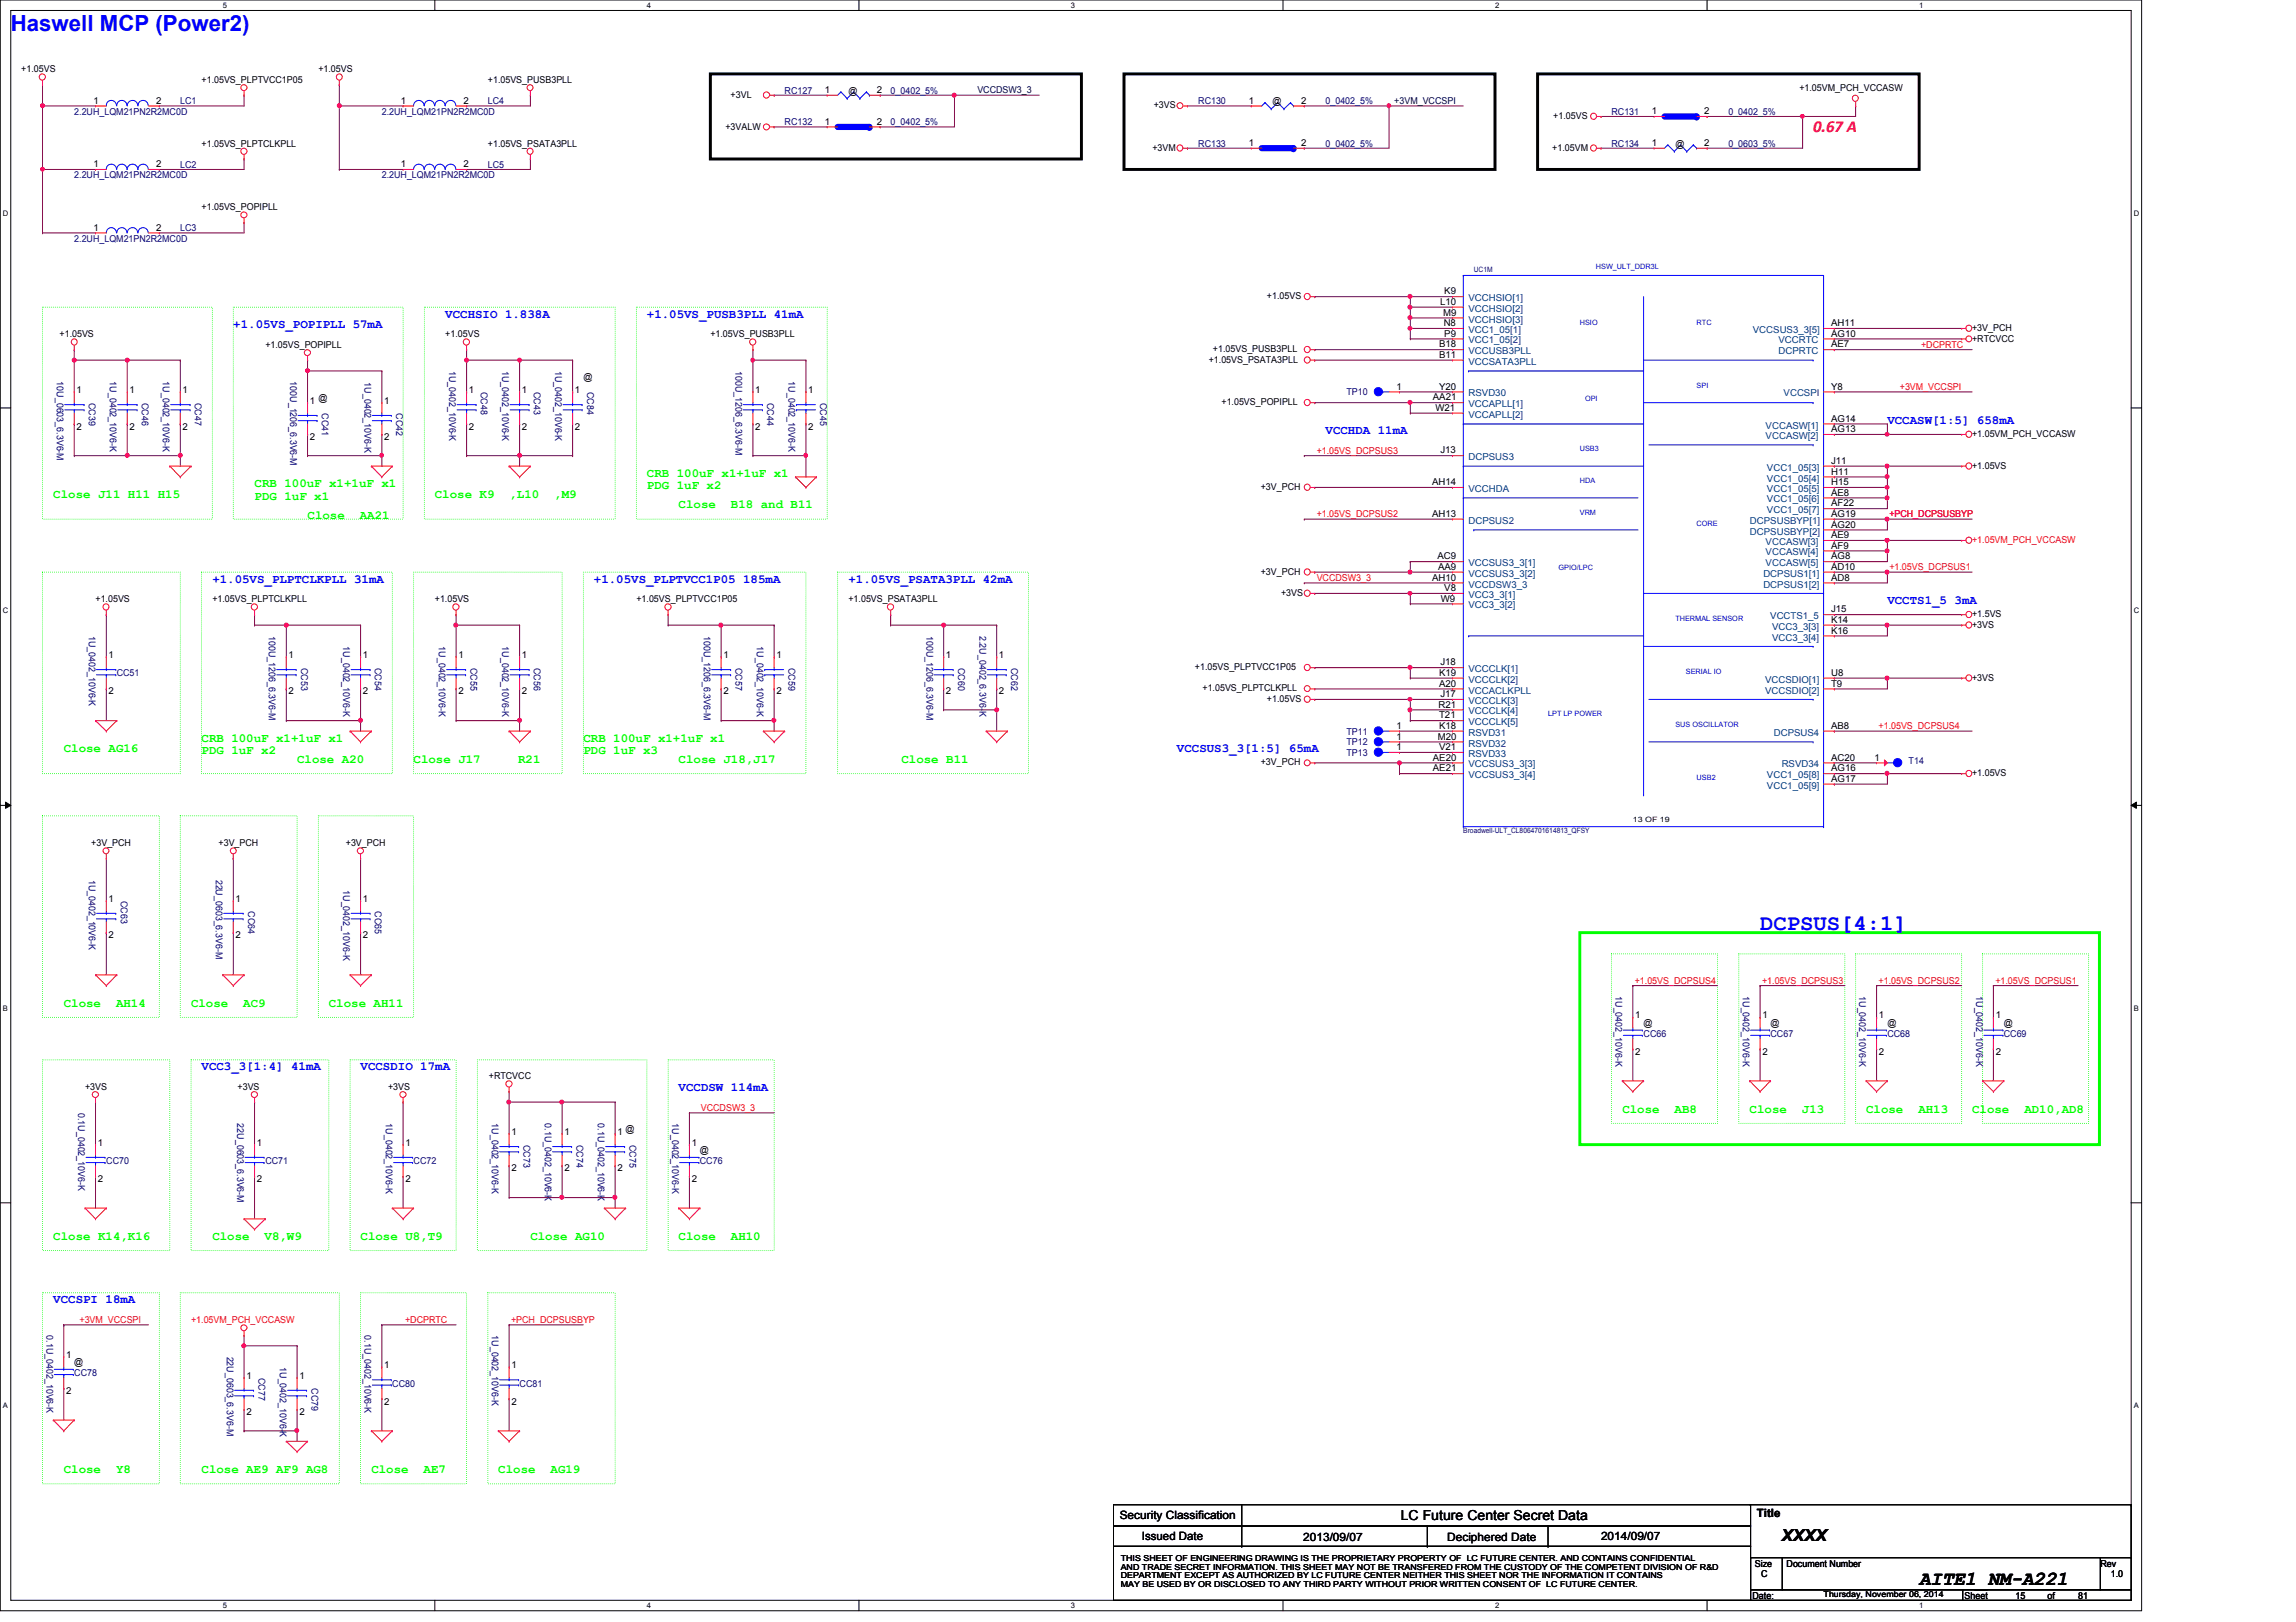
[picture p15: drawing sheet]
<svg xmlns="http://www.w3.org/2000/svg" width="297mm" height="210mm" viewBox="0 0 297 210" stroke-linecap="round" stroke-linejoin="round" font-family="sans-serif">
<defs><g id="words">
<g font-size="2.9" fill="#00f">
<text x="1.4" y="4">Haswell MCP (Power2)</text>
<text x="227.7" y="120.4">DCPSUS[4:1]</text>
</g>
<text font-size="2.6" x="248.3" y="205.1">AITE1_NM-A221</text>
<text font-size="2.2" fill="#f00" x="234.6" y="17.1">0.67 A</text>
<text font-size="2.2" x="230.5" y="199.5">XXXX</text>
<text font-size="1.8" x="181.2" y="196.8">LC Future Center Secret Data</text>
<g font-size="1.6" fill="#00f">
<text x="57.6" y="41.1">VCCHSIO 1.838A</text>
<text x="83.7" y="41.1">+1.05VS_PUSB3PLL 41mA</text>
<text x="30.2" y="42.5">+1.05VS_POPIPLL 57mA</text>
<text x="171.5" y="56.2">VCCHDA 11mA</text>
<text x="244.2" y="54.8">VCCASW[1:5] 658mA</text>
<text x="27.5" y="75.4">+1.05VS_PLPTCLKPLL 31mA</text>
<text x="76.8" y="75.4">+1.05VS_PLPTVCC1P05 185mA</text>
<text x="109.8" y="75.4">+1.05VS_PSATA3PLL 42mA</text>
<text x="244.2" y="78.1">VCCTS1_5 3mA</text>
<text x="152.3" y="97.4">VCCSUS3_3[1:5] 65mA</text>
<text x="26.1" y="138.5">VCC3_3[1:4] 41mA</text>
<text x="46.6" y="138.5">VCCSDIO 17mA</text>
<text x="87.8" y="141.2">VCCDSW 114mA</text>
<text x="6.9" y="168.7">VCCSPI 18mA</text>
</g>
<g font-size="1.6" fill="#0f0">
<text x="6.9" y="64.4">Close J11 H11 H15</text>
<text x="32.9" y="63.1">CRB 100uF x1+1uF x1</text>
<text x="32.9" y="64.7">PDG 1uF x1</text>
<text x="56.3" y="64.4">Close K9</text>
<text x="65.9" y="64.4">,L10</text>
<text x="71.7" y="64.4">,M9</text>
<text x="83.7" y="61.7">CRB 100uF x1+1uF x1</text>
<text x="83.7" y="63.3">PDG 1uF x2</text>
<text x="87.8" y="65.8">Close</text>
<text x="94.6" y="65.8">B18 and B11</text>
<text x="39.8" y="67.2">Close</text>
<text x="46.6" y="67.2">AA21</text>
<text x="26.1" y="96">CRB 100uF x1+1uF x1</text>
<text x="75.5" y="96">CRB 100uF x1+1uF x1</text>
<text x="8.3" y="97.4">Close AG16</text>
<text x="26.1" y="97.6">PDG 1uF x2</text>
<text x="38.4" y="98.7">Close A20</text>
<text x="53.5" y="98.7">Close J17</text>
<text x="67" y="98.7">R21</text>
<text x="75.5" y="97.6">PDG 1uF x3</text>
<text x="87.8" y="98.7">Close J18,J17</text>
<text x="116.6" y="98.7">Close B11</text>
<text x="8.3" y="130.3">Close</text>
<text x="15" y="130.3">AH14</text>
<text x="24.7" y="130.3">Close</text>
<text x="31.5" y="130.3">AC9</text>
<text x="42.5" y="130.3">Close AH11</text>
<text x="209.9" y="144">Close</text>
<text x="216.6" y="144">AB8</text>
<text x="226.4" y="144">Close</text>
<text x="233.1" y="144">J13</text>
<text x="241.4" y="144">Close</text>
<text x="248.2" y="144">AH13</text>
<text x="255.1" y="144">Close</text>
<text x="261.9" y="144">AD10,AD8</text>
<text x="6.9" y="160.4">Close K14,K16</text>
<text x="27.5" y="160.4">Close</text>
<text x="34.2" y="160.4">V8,W9</text>
<text x="46.6" y="160.4">Close U8,T9</text>
<text x="68.6" y="160.4">Close AG10</text>
<text x="87.8" y="160.4">Close</text>
<text x="94.6" y="160.4">AH10</text>
<text x="8.3" y="190.6">Close</text>
<text x="15" y="190.6">Y8</text>
<text x="26.1" y="190.6">Close AE9 AF9 AG8</text>
<text x="48" y="190.6">Close</text>
<text x="54.8" y="190.6">AE7</text>
<text x="64.5" y="190.6">Close</text>
<text x="71.2" y="190.6">AG19</text>
</g>
<g font-size="1.5">
<text x="144.9" y="196.6">Security Classification</text>
<text x="227.3" y="196.3">Title</text>
<text x="147.7" y="199.3">Issued Date</text>
<text x="168.6" y="199.4">2013/09/07</text>
<text x="187.2" y="199.4">Deciphered Date</text>
<text x="207.1" y="199.3">2014/09/07</text>
</g>
<g font-size="1.2">
<text x="2.7" y="9.4">+1.05VS</text>
<text x="26.1" y="10.7">+1.05VS_PLPTVCC1P05</text>
<text x="41.2" y="9.4">+1.05VS</text>
<text x="63.1" y="10.7">+1.05VS_PUSB3PLL</text>
<text x="232.8" y="11.8">+1.05VM_PCH_VCCASW</text>
<text x="12.1" y="13.4">1</text>
<text x="20.2" y="13.4">2</text>
<text x="51.9" y="13.4">1</text>
<text x="60" y="13.4">2</text>
<text x="93.8" y="16.8">+3VALW</text>
<text x="94.5" y="12.7">+3VL</text>
<text x="106.7" y="16.1">1</text>
<text x="106.7" y="12">1</text>
<text x="109.8" y="12.1">@</text>
<text x="113.5" y="16.1">2</text>
<text x="113.5" y="12">2</text>
<text x="149.3" y="14">+3VS</text>
<text x="161.6" y="13.4">1</text>
<text x="164.6" y="13.5">@</text>
<text x="168.3" y="13.4">2</text>
<text x="201" y="15.4">+1.05VS</text>
<text x="213.7" y="14.8">1</text>
<text x="220.5" y="14.8">2</text>
<text x="12.1" y="21.6">1</text>
<text x="20.2" y="21.6">2</text>
<text x="26.1" y="19">+1.05VS_PLPTCLKPLL</text>
<text x="51.9" y="21.6">1</text>
<text x="60" y="21.6">2</text>
<text x="63.1" y="19">+1.05VS_PSATA3PLL</text>
<text x="149.1" y="19.5">+3VM</text>
<text x="161.6" y="18.9">1</text>
<text x="168.3" y="18.9">2</text>
<text x="200.8" y="19.5">+1.05VM</text>
<text x="213.7" y="18.9">1</text>
<text x="216.7" y="19">@</text>
<text x="220.5" y="18.9">2</text>
<text x="12.1" y="29.8">1</text>
<text x="20.2" y="29.8">2</text>
<text x="26.1" y="27.2">+1.05VS_POPIPLL</text>
<text x="163.9" y="38.7">+1.05VS</text>
<text x="186.3" y="39.5">L10</text>
<text x="186.7" y="40.9">M9</text>
<text x="186.9" y="38.1">K9</text>
<text x="7.7" y="43.6">+1.05VS</text>
<text x="34.3" y="45">+1.05VS_POPIPLL</text>
<text x="57.6" y="43.6">+1.05VS</text>
<text x="91.9" y="43.6">+1.05VS_PUSB3PLL</text>
<text x="156.4" y="46.9">+1.05VS_PSATA3PLL</text>
<text x="156.9" y="45.6">+1.05VS_PUSB3PLL</text>
<text x="186.2" y="46.3">B11</text>
<text x="186.2" y="45">B18</text>
<text x="186.8" y="42.2">N8</text>
<text x="186.9" y="43.6">P9</text>
<text x="236.9" y="42.2">AH11</text>
<text x="236.9" y="43.6">AG10</text>
<text x="236.9" y="45">AE7</text>
<text x="255.1" y="44.2">+RTCVCC</text>
<text x="255.1" y="42.8">+3V_PCH</text>
<text x="9.9" y="50.9">1</text>
<text x="16.8" y="50.9">1</text>
<text x="23.6" y="50.9">1</text>
<text x="40.1" y="52.2">1</text>
<text x="41.2" y="51.9">@</text>
<text x="49.7" y="52.2">1</text>
<text x="60.7" y="50.9">1</text>
<text x="67.5" y="50.9">1</text>
<text x="74.4" y="50.9">1</text>
<text x="75.5" y="49.1">@</text>
<text x="97.7" y="50.9">1</text>
<text x="104.6" y="50.9">1</text>
<text x="158" y="52.4">+1.05VS_POPIPLL</text>
<text x="180.7" y="50.4">1</text>
<text x="185.4" y="51.8">AA21</text>
<text x="185.7" y="53.2">W21</text>
<text x="186.2" y="50.4">Y20</text>
<text x="236.9" y="50.4">Y8</text>
<text x="9.9" y="55.6">2</text>
<text x="16.8" y="55.6">2</text>
<text x="23.6" y="55.6">2</text>
<text x="40.1" y="57">2</text>
<text x="49.7" y="57">2</text>
<text x="60.7" y="55.6">2</text>
<text x="67.5" y="55.6">2</text>
<text x="74.4" y="55.6">2</text>
<text x="97.7" y="55.6">2</text>
<text x="104.6" y="55.6">2</text>
<text x="186.3" y="58.7">J13</text>
<text x="236.9" y="54.6">AG14</text>
<text x="236.9" y="55.9">AG13</text>
<text x="255.1" y="56.6">+1.05VM_PCH_VCCASW</text>
<text x="163.1" y="63.4">+3V_PCH</text>
<text x="185.3" y="62.8">AH14</text>
<text x="236.9" y="60">J11</text>
<text x="236.9" y="61.4">H11</text>
<text x="236.9" y="62.8">H15</text>
<text x="236.9" y="64.1">AE8</text>
<text x="236.9" y="65.5">AF22</text>
<text x="255.1" y="60.7">+1.05VS</text>
<text x="185.3" y="66.9">AH13</text>
<text x="236.9" y="68.3">AG20</text>
<text x="236.9" y="66.9">AG19</text>
<text x="236.9" y="69.6">AE9</text>
<text x="236.9" y="71">AF9</text>
<text x="12.4" y="77.9">+1.05VS</text>
<text x="27.5" y="77.9">+1.05VS_PLPTCLKPLL</text>
<text x="56.3" y="77.9">+1.05VS</text>
<text x="82.3" y="77.9">+1.05VS_PLPTVCC1P05</text>
<text x="109.8" y="77.9">+1.05VS_PSATA3PLL</text>
<text x="163.1" y="74.4">+3V_PCH</text>
<text x="165.7" y="77.1">+3VS</text>
<text x="185.3" y="75.1">AH10</text>
<text x="186" y="72.4">AC9</text>
<text x="186.1" y="73.7">AA9</text>
<text x="186.4" y="77.9">W9</text>
<text x="186.9" y="76.5">V8</text>
<text x="236.9" y="75.1">AD8</text>
<text x="236.9" y="73.7">AD10</text>
<text x="236.9" y="72.4">AG8</text>
<text x="236.9" y="79.2">J15</text>
<text x="236.9" y="82">K16</text>
<text x="236.9" y="80.6">K14</text>
<text x="255.1" y="79.8">+1.5VS</text>
<text x="255.1" y="81.2">+3VS</text>
<text x="14.1" y="85.2">1</text>
<text x="14.1" y="89.9">2</text>
<text x="37.3" y="85.2">1</text>
<text x="37.3" y="89.9">2</text>
<text x="46.9" y="85.2">1</text>
<text x="46.9" y="89.9">2</text>
<text x="59.3" y="85.2">1</text>
<text x="59.3" y="89.9">2</text>
<text x="67.5" y="85.2">1</text>
<text x="67.5" y="89.9">2</text>
<text x="93.6" y="85.2">1</text>
<text x="93.6" y="89.9">2</text>
<text x="100.5" y="85.2">1</text>
<text x="100.5" y="89.9">2</text>
<text x="122.4" y="85.2">1</text>
<text x="122.4" y="89.9">2</text>
<text x="129.2" y="85.2">1</text>
<text x="129.2" y="89.9">2</text>
<text x="154.6" y="86.7">+1.05VS_PLPTVCC1P05</text>
<text x="155.6" y="89.5">+1.05VS_PLPTCLKPLL</text>
<text x="186.2" y="88.9">A20</text>
<text x="186.2" y="87.5">K19</text>
<text x="186.3" y="86.1">J18</text>
<text x="236.9" y="88.9">T9</text>
<text x="236.9" y="87.5">U8</text>
<text x="255.1" y="88.1">+3VS</text>
<text x="163.9" y="90.8">+1.05VS</text>
<text x="180.7" y="94.3">1</text>
<text x="180.7" y="95.7">1</text>
<text x="186" y="95.7">M20</text>
<text x="186.1" y="91.6">R21</text>
<text x="186.2" y="94.3">K18</text>
<text x="186.2" y="93">T21</text>
<text x="186.3" y="90.2">J17</text>
<text x="236.9" y="94.3">AB8</text>
<text x="163.1" y="99.1">+3V_PCH</text>
<text x="180.7" y="97.1">1</text>
<text x="185.4" y="99.8">AE21</text>
<text x="185.4" y="98.4">AE20</text>
<text x="186.2" y="97.1">V21</text>
<text x="236.9" y="98.4">AC20</text>
<text x="236.9" y="99.8">AG16</text>
<text x="236.9" y="101.2">AG17</text>
<text x="242.5" y="98.4">1</text>
<text x="255.1" y="100.4">+1.05VS</text>
<text x="11.8" y="109.5">+3V_PCH</text>
<text x="28.3" y="109.5">+3V_PCH</text>
<text x="44.7" y="109.5">+3V_PCH</text>
<text x="14.1" y="116.7">1</text>
<text x="30.5" y="116.7">1</text>
<text x="46.9" y="116.7">1</text>
<text x="14.1" y="121.4">2</text>
<text x="30.5" y="121.4">2</text>
<text x="46.9" y="121.4">2</text>
<text x="211.5" y="131.8">1</text>
<text x="228" y="131.8">1</text>
<text x="243.1" y="131.8">1</text>
<text x="258.2" y="131.8">1</text>
<text x="211.5" y="136.5">2</text>
<text x="212.6" y="132.8">@</text>
<text x="228" y="136.5">2</text>
<text x="229.1" y="132.8">@</text>
<text x="243.1" y="136.5">2</text>
<text x="244.2" y="132.8">@</text>
<text x="258.2" y="136.5">2</text>
<text x="259.2" y="132.8">@</text>
<text x="11" y="141">+3VS</text>
<text x="30.7" y="141">+3VS</text>
<text x="50.2" y="141">+3VS</text>
<text x="63.2" y="139.7">+RTCVCC</text>
<text x="12.7" y="148.3">1</text>
<text x="33.2" y="148.3">1</text>
<text x="52.4" y="148.3">1</text>
<text x="66.2" y="146.9">1</text>
<text x="73" y="146.9">1</text>
<text x="79.9" y="146.9">1</text>
<text x="80.9" y="146.5">@</text>
<text x="89.5" y="148.3">1</text>
<text x="90.5" y="149.3">@</text>
<text x="12.7" y="153">2</text>
<text x="33.2" y="153">2</text>
<text x="52.4" y="153">2</text>
<text x="66.2" y="151.6">2</text>
<text x="73" y="151.6">2</text>
<text x="79.9" y="151.6">2</text>
<text x="89.5" y="153">2</text>
<text x="8.5" y="175.7">1</text>
<text x="9.6" y="176.7">@</text>
<text x="31.9" y="178.4">1</text>
<text x="38.7" y="178.4">1</text>
<text x="49.7" y="177.1">1</text>
<text x="66.2" y="177.1">1</text>
<text x="8.5" y="180.4">2</text>
<text x="31.9" y="183.1">2</text>
<text x="38.7" y="183.1">2</text>
<text x="49.7" y="181.8">2</text>
<text x="66.2" y="181.8">2</text>
<text x="227" y="202.7">Size</text>
<text x="231.1" y="202.7">Document Number</text>
<text x="271.7" y="202.7">Rev</text>
<text x="226.7" y="206.9">Date:</text>
<text x="227.8" y="204.1">C</text>
<text x="254.2" y="206.9">Sheet</text>
<text x="260.8" y="206.9">15</text>
<text x="264.9" y="206.9">of</text>
<text x="268.9" y="206.9">81</text>
<text x="273.1" y="204.1">1.0</text>
</g>
<g font-size="1.2" fill="#000080">
<text x="9.6" y="14.9">2.2UH_LQM21PN2R2MC0D</text>
<text x="23.3" y="13.5">LC1</text>
<text x="49.4" y="14.9">2.2UH_LQM21PN2R2MC0D</text>
<text x="63.1" y="13.5">LC4</text>
<text x="101.5" y="16.2">RC132</text>
<text x="101.5" y="12.1">RC127</text>
<text x="115.2" y="16.2">0_0402_5%</text>
<text x="115.2" y="12.1">0_0402_5%</text>
<text x="155" y="13.5">RC130</text>
<text x="171.5" y="13.5">0_0402_5%</text>
<text x="208.5" y="14.9">RC131</text>
<text x="223.6" y="14.9">0_0402_5%</text>
<text x="9.6" y="23.1">2.2UH_LQM21PN2R2MC0D</text>
<text x="23.3" y="21.7">LC2</text>
<text x="49.4" y="23.1">2.2UH_LQM21PN2R2MC0D</text>
<text x="63.1" y="21.7">LC5</text>
<text x="155" y="19">RC133</text>
<text x="171.5" y="19">0_0402_5%</text>
<text x="208.5" y="19">RC134</text>
<text x="223.6" y="19">0_0603_5%</text>
<text x="23.3" y="29.9">LC3</text>
<text x="9.6" y="31.3">2.2UH_LQM21PN2R2MC0D</text>
<text x="7.4" y="49.4" transform="rotate(90 7.4 49.4)">10U_0603_6.3V6-M</text>
<text x="11.5" y="52.1" transform="rotate(90 11.5 52.1)">CC39</text>
<text x="14.2" y="49.4" transform="rotate(90 14.2 49.4)">1U_0402_10V6-K</text>
<text x="18.4" y="52.1" transform="rotate(90 18.4 52.1)">CC46</text>
<text x="21.1" y="49.4" transform="rotate(90 21.1 49.4)">1U_0402_10V6-K</text>
<text x="25.2" y="52.1" transform="rotate(90 25.2 52.1)">CC47</text>
<text x="37.5" y="49.4" transform="rotate(90 37.5 49.4)">100U_1206_6.3V6-M</text>
<text x="41.7" y="53.5" transform="rotate(90 41.7 53.5)">CC41</text>
<text x="47.2" y="49.5" transform="rotate(90 47.2 49.5)">1U_0402_10V6-K</text>
<text x="51.3" y="53.5" transform="rotate(90 51.3 53.5)">CC42</text>
<text x="58.1" y="48" transform="rotate(90 58.1 48)">1U_0402_10V6-K</text>
<text x="62.2" y="50.7" transform="rotate(90 62.2 50.7)">CC48</text>
<text x="65" y="48" transform="rotate(90 65 48)">1U_0402_10V6-K</text>
<text x="69.1" y="50.7" transform="rotate(90 69.1 50.7)">CC43</text>
<text x="71.8" y="48" transform="rotate(90 71.8 48)">1U_0402_10V6-K</text>
<text x="75.9" y="50.7" transform="rotate(90 75.9 50.7)">CC84</text>
<text x="95.2" y="48" transform="rotate(90 95.2 48)">100U_1206_6.3V6-M</text>
<text x="99.3" y="52.1" transform="rotate(90 99.3 52.1)">CC44</text>
<text x="102" y="49.4" transform="rotate(90 102 49.4)">1U_0402_10V6-K</text>
<text x="106.1" y="52.1" transform="rotate(90 106.1 52.1)">CC45</text>
<text x="174.2" y="51.2">TP10</text>
<text x="11.5" y="82.3" transform="rotate(90 11.5 82.3)">1U_0402_10V6-K</text>
<text x="34.8" y="82.3" transform="rotate(90 34.8 82.3)">100U_1206_6.3V6-M</text>
<text x="44.4" y="83.7" transform="rotate(90 44.4 83.7)">1U_0402_10V6-K</text>
<text x="56.8" y="83.7" transform="rotate(90 56.8 83.7)">1U_0402_10V6-K</text>
<text x="65" y="83.7" transform="rotate(90 65 83.7)">1U_0402_10V6-K</text>
<text x="91.1" y="82.3" transform="rotate(90 91.1 82.3)">100U_1206_6.3V6-M</text>
<text x="97.9" y="83.7" transform="rotate(90 97.9 83.7)">1U_0402_10V6-K</text>
<text x="119.8" y="82.3" transform="rotate(90 119.8 82.3)">100U_1206_6.3V6-M</text>
<text x="126.7" y="82.3" transform="rotate(90 126.7 82.3)">2.2U_0402_6.3V6-K</text>
<text x="15.1" y="87.5">CC51</text>
<text x="38.9" y="86.4" transform="rotate(90 38.9 86.4)">CC53</text>
<text x="48.5" y="86.4" transform="rotate(90 48.5 86.4)">CC54</text>
<text x="60.9" y="86.4" transform="rotate(90 60.9 86.4)">CC55</text>
<text x="69.1" y="86.4" transform="rotate(90 69.1 86.4)">CC56</text>
<text x="95.2" y="86.4" transform="rotate(90 95.2 86.4)">CC57</text>
<text x="102" y="86.4" transform="rotate(90 102 86.4)">CC59</text>
<text x="123.9" y="86.4" transform="rotate(90 123.9 86.4)">CC60</text>
<text x="130.8" y="86.4" transform="rotate(90 130.8 86.4)">CC62</text>
<text x="174.2" y="95.1">TP11</text>
<text x="174.2" y="97.8">TP13</text>
<text x="174.2" y="96.4">TP12</text>
<text x="246.9" y="98.9">T14</text>
<text x="11.5" y="113.8" transform="rotate(90 11.5 113.8)">1U_0402_10V6-K</text>
<text x="27.9" y="113.8" transform="rotate(90 27.9 113.8)">22U_0603_6.3V6-M</text>
<text x="15.6" y="116.6" transform="rotate(90 15.6 116.6)">CC63</text>
<text x="32.1" y="117.9" transform="rotate(90 32.1 117.9)">CC64</text>
<text x="44.4" y="115.2" transform="rotate(90 44.4 115.2)">1U_0402_10V6-K</text>
<text x="48.5" y="117.9" transform="rotate(90 48.5 117.9)">CC65</text>
<text x="209" y="128.9" transform="rotate(90 209 128.9)">1U_0402_10V6-K</text>
<text x="225.5" y="128.9" transform="rotate(90 225.5 128.9)">1U_0402_10V6-K</text>
<text x="240.5" y="128.9" transform="rotate(90 240.5 128.9)">1U_0402_10V6-K</text>
<text x="255.6" y="128.9" transform="rotate(90 255.6 128.9)">1U_0402_10V6-K</text>
<text x="212.6" y="134.2">CC66</text>
<text x="229.1" y="134.2">CC67</text>
<text x="244.2" y="134.2">CC68</text>
<text x="259.2" y="134.2">CC69</text>
<text x="10.1" y="144" transform="rotate(90 10.1 144)">0.1U_0402_10V6-K</text>
<text x="30.7" y="145.4" transform="rotate(90 30.7 145.4)">22U_0603_6.3V6-M</text>
<text x="49.9" y="145.4" transform="rotate(90 49.9 145.4)">1U_0402_10V6-K</text>
<text x="63.6" y="145.4" transform="rotate(90 63.6 145.4)">1U_0402_10V6-K</text>
<text x="67.7" y="148.1" transform="rotate(90 67.7 148.1)">CC73</text>
<text x="70.5" y="145.4" transform="rotate(90 70.5 145.4)">0.1U_0402_10V6-K</text>
<text x="74.6" y="148.1" transform="rotate(90 74.6 148.1)">CC74</text>
<text x="77.3" y="145.4" transform="rotate(90 77.3 145.4)">0.1U_0402_10V6-K</text>
<text x="81.4" y="148.1" transform="rotate(90 81.4 148.1)">CC75</text>
<text x="86.9" y="145.4" transform="rotate(90 86.9 145.4)">1U_0402_10V6-K</text>
<text x="13.8" y="150.6">CC70</text>
<text x="34.3" y="150.6">CC71</text>
<text x="53.5" y="150.6">CC72</text>
<text x="90.5" y="150.6">CC76</text>
<text x="6" y="172.8" transform="rotate(90 6 172.8)">0.1U_0402_10V6-K</text>
<text x="47.2" y="172.8" transform="rotate(90 47.2 172.8)">0.1U_0402_10V6-K</text>
<text x="63.6" y="172.8" transform="rotate(90 63.6 172.8)">1U_0402_10V6-K</text>
<text x="9.6" y="178.1">CC78</text>
<text x="29.3" y="175.6" transform="rotate(90 29.3 175.6)">22U_0603_6.3V6-M</text>
<text x="33.4" y="178.3" transform="rotate(90 33.4 178.3)">CC77</text>
<text x="36.2" y="176.9" transform="rotate(90 36.2 176.9)">1U_0402_10V6-K</text>
<text x="40.3" y="179.7" transform="rotate(90 40.3 179.7)">CC79</text>
<text x="50.8" y="179.5">CC80</text>
<text x="67.2" y="179.5">CC81</text>
</g>
<g font-size="1.2" fill="#000040">
<text x="126.4" y="12.1">VCCDSW3_3</text>
<text x="180.4" y="13.5">+3VM_VCCSPI</text>
</g>
<g font-size="1.2" fill="#004080">
<text x="190" y="39">VCCHSIO[1]</text>
<text x="190" y="40.3">VCCHSIO[2]</text>
<text x="190" y="41.7">VCCHSIO[3]</text>
<text x="190" y="47.2">VCCSATA3PLL</text>
<text x="190" y="45.8">VCCUSB3PLL</text>
<text x="190" y="43.1">VCC1_05[1]</text>
<text x="190" y="44.4">VCC1_05[2]</text>
<text x="226.8" y="43.1">VCCSUS3_3[5]</text>
<text x="230.1" y="44.4">VCCRTC</text>
<text x="230.1" y="45.8">DCPRTC</text>
<text x="190" y="52.7">VCCAPLL[1]</text>
<text x="190" y="51.3">RSVD30</text>
<text x="230.8" y="51.3">VCCSPI</text>
<text x="190" y="59.6">DCPSUS3</text>
<text x="190" y="54.1">VCCAPLL[2]</text>
<text x="228.4" y="55.5">VCCASW[1]</text>
<text x="228.4" y="56.8">VCCASW[2]</text>
<text x="190" y="63.7">VCCHDA</text>
<text x="228.6" y="60.9">VCC1_05[3]</text>
<text x="228.6" y="62.3">VCC1_05[4]</text>
<text x="228.6" y="63.7">VCC1_05[5]</text>
<text x="228.6" y="65">VCC1_05[6]</text>
<text x="190" y="67.8">DCPSUS2</text>
<text x="226.4" y="69.2">DCPSUSBYP[2]</text>
<text x="226.4" y="67.8">DCPSUSBYP[1]</text>
<text x="228.4" y="70.5">VCCASW[3]</text>
<text x="228.4" y="71.9">VCCASW[4]</text>
<text x="228.6" y="66.4">VCC1_05[7]</text>
<text x="190" y="77.4">VCC3_3[1]</text>
<text x="190" y="76">VCCDSW3_3</text>
<text x="190" y="73.3">VCCSUS3_3[1]</text>
<text x="190" y="74.6">VCCSUS3_3[2]</text>
<text x="228.1" y="76">DCPSUS1[2]</text>
<text x="228.1" y="74.6">DCPSUS1[1]</text>
<text x="228.4" y="73.3">VCCASW[5]</text>
<text x="190" y="78.7">VCC3_3[2]</text>
<text x="229" y="80.1">VCCTS1_5</text>
<text x="229.3" y="82.9">VCC3_3[4]</text>
<text x="229.3" y="81.5">VCC3_3[3]</text>
<text x="190" y="89.7">VCCACLKPLL</text>
<text x="190" y="87">VCCCLK[1]</text>
<text x="190" y="88.3">VCCCLK[2]</text>
<text x="228.3" y="89.7">VCCSDIO[2]</text>
<text x="228.3" y="88.3">VCCSDIO[1]</text>
<text x="190" y="95.2">RSVD31</text>
<text x="190" y="93.9">VCCCLK[5]</text>
<text x="190" y="92.5">VCCCLK[4]</text>
<text x="190" y="91.1">VCCCLK[3]</text>
<text x="229.5" y="95.2">DCPSUS4</text>
<text x="190" y="100.7">VCCSUS3_3[4]</text>
<text x="190" y="99.3">VCCSUS3_3[3]</text>
<text x="190" y="98">RSVD33</text>
<text x="190" y="96.6">RSVD32</text>
<text x="228.6" y="100.7">VCC1_05[8]</text>
<text x="230.5" y="99.3">RSVD34</text>
<text x="228.6" y="102.1">VCC1_05[9]</text>
</g>
<g font-size="1.2" fill="#f00">
<text x="248.5" y="45">+DCPRTC</text>
<text x="245.8" y="50.5">+3VM_VCCSPI</text>
<text x="170.3" y="58.7">+1.05VS_DCPSUS3</text>
<text x="170.3" y="66.9">+1.05VS_DCPSUS2</text>
<text x="244.4" y="66.9">+PCH_DCPSUSBYP</text>
<text x="255.1" y="70.3">+1.05VM_PCH_VCCASW</text>
<text x="170.3" y="75.2">VCCDSW3_3</text>
<text x="244.4" y="73.8">+1.05VS_DCPSUS1</text>
<text x="243" y="94.4">+1.05VS_DCPSUS4</text>
<text x="211.5" y="127.3">+1.05VS_DCPSUS4</text>
<text x="228" y="127.3">+1.05VS_DCPSUS3</text>
<text x="243" y="127.3">+1.05VS_DCPSUS2</text>
<text x="258.1" y="127.3">+1.05VS_DCPSUS1</text>
<text x="90.7" y="143.8">VCCDSW3_3</text>
<text x="10.3" y="171.2">+3VM_VCCSPI</text>
<text x="24.7" y="171.2">+1.05VM_PCH_VCCASW</text>
<text x="52.4" y="171.2">+DCPRTC</text>
<text x="66.1" y="171.2">+PCH_DCPSUSBYP</text>
</g>
<g font-size="1.1">
<text x="145" y="202">THIS SHEET OF ENGINEERING DRAWING IS THE PROPRIETARY PROPERTY OF LC FUTURE CENTER. AND CONTAINS CONFIDENTIAL</text>
<text x="145" y="203.1">AND TRADE SECRET INFORMATION. THIS SHEET MAY NOT BE TRANSFERED FROM THE CUSTODY OF THE COMPETENT DIVISION OF R&amp;D</text>
<text x="145" y="204.2">DEPARTMENT EXCEPT AS AUTHORIZED BY LC FUTURE CENTER NEITHER THIS SHEET NOR THE INFORMATION IT CONTAINS</text>
<text x="145" y="205.3">MAY BE USED BY OR DISCLOSED TO ANY THIRD PARTY WITHOUT PRIOR WRITTEN CONSENT OF LC FUTURE CENTER.</text>
<text x="235.9" y="206.7">Thursday, November 06, 2014</text>
</g>
<g font-size="1">
<text x="28.8" y="1">5</text>
<text x="83.7" y="1">4</text>
<text x="138.6" y="1">3</text>
<text x="193.4" y="1">2</text>
<text x="248.3" y="1">1</text>
<text x=".4" y="27.9">D</text>
<text x="276.1" y="27.9">D</text>
<text x=".4" y="79.4">C</text>
<text x="276.1" y="79.4">C</text>
<text x=".4" y="130.8">B</text>
<text x="276.1" y="130.8">B</text>
<text x=".4" y="182.2">A</text>
<text x="276.1" y="182.2">A</text>
<text x="28.8" y="208.1">5</text>
<text x="83.7" y="208.1">4</text>
<text x="138.6" y="208.1">3</text>
<text x="193.4" y="208.1">2</text>
<text x="248.3" y="208.1">1</text>
</g>
<g font-size=".9" fill="#000080">
<text x="190.7" y="35.1">UC1M</text>
<text x="189.3" y="107.8">Broadwell-ULT_CL8064701614813_QFSY</text>
</g>
<g font-size=".9" fill="#00f">
<text x="206.5" y="34.8">HSW_ULT_DDR3L</text>
<text x="204.4" y="42">HSIO</text>
<text x="219.5" y="42">RTC</text>
<text x="205.1" y="51.9">OPI</text>
<text x="219.5" y="50.2">SPI</text>
<text x="204.4" y="58.4">USB3</text>
<text x="204.4" y="62.6">HDA</text>
<text x="204.4" y="66.7">VRM</text>
<text x="219.5" y="68">CORE</text>
<text x="201.6" y="73.8">GPIO/LPC</text>
<text x="216.7" y="80.4">THERMAL SENSOR</text>
<text x="218.1" y="87.2">SERIAL IO</text>
<text x="200.3" y="92.7">LPT LP POWER</text>
<text x="216.7" y="94.1">SUS OSCILLATOR</text>
<text x="219.5" y="101">USB2</text>
</g>
<text font-size=".9" x="211.2" y="106.4">13 OF 19</text>
</g></defs>
<path d="M0 0h277.1v208.4h-277.1zM1.4 1.4h274.3v205.7h-274.3z" fill="none" stroke="#000" stroke-width=".13"/>
<g fill="#fff">
<path d="M28.8 .1h.6v1.1h-.6z"/>
<path d="M28.8 207.2h.6v1.1h-.6z"/>
</g>
<path d="M56.3 0v1.4M56.3 207.1v1.3" fill="none" stroke="#000" stroke-width=".13"/>
<g fill="#fff">
<path d="M83.7 .1h.5v1.1h-.5z"/>
<path d="M83.7 207.2h.5v1.1h-.5z"/>
</g>
<path d="M111.1 0v1.4M111.1 207.1v1.3" fill="none" stroke="#000" stroke-width=".13"/>
<g fill="#fff">
<path d="M138.6 .1h.5v1.1h-.5z"/>
<path d="M138.6 207.2h.5v1.1h-.5z"/>
</g>
<path d="M166 0v1.4M166 207.1v1.3" fill="none" stroke="#000" stroke-width=".13"/>
<g fill="#fff">
<path d="M193.4 .1h.6v1.1h-.6z"/>
<path d="M193.4 207.2h.6v1.1h-.6z"/>
</g>
<path d="M220.8 0v1.4M220.8 207.1v1.3" fill="none" stroke="#000" stroke-width=".13"/>
<g fill="#fff">
<path d="M248.3 .1h.5v1.1h-.5z"/>
<path d="M248.3 207.2h.5v1.1h-.5z"/>
<path d="M.4 27.1h.7v1.1h-.7z"/>
<path d="M276.1 27.1h.7v1.1h-.7z"/>
<path d="M.4 78.5h.7v1.1h-.7z"/>
<path d="M276.1 78.5h.7v1.1h-.7z"/>
</g>
<path d="M0 52.8h1.4M275.7 52.8h1.4" fill="none" stroke="#000" stroke-width=".13"/>
<g fill="#fff">
<path d="M.4 129.9h.6v1.1h-.6z"/>
<path d="M276.1 129.9h.6v1.1h-.6z"/>
</g>
<path d="M0 104.2h1.4M.7 103.8l.7 .4-.7 .4zM275.7 104.2l.7-.4v.8zM275.7 104.2h1.4" fill="none" stroke="#000" stroke-width=".13"/>
<path d="M.7 103.8l.7 .4-.7 .4zM275.7 104.2l.7-.4v.8z" fill="#000"/>
<g fill="#fff">
<path d="M.4 181.4h.6v1.1h-.6z"/>
<path d="M276.1 181.4h.6v1.1h-.6z"/>
</g>
<path d="M0 155.7h1.4M275.7 155.7h1.4" fill="none" stroke="#000" stroke-width=".13"/>
<path d="M91.9 9.6h48v11h-48zM145.4 9.6h48v12.3h-48zM198.9 9.6h49.4v12.3h-49.4z" fill="none" stroke="#000" stroke-width=".38"/>
<g fill="none" stroke="#0f0" stroke-width=".13" stroke-dasharray="0 .3">
<path d="M5.5 39.8h22v27.4h-22zM30.2 39.8h22v27.4h-22zM54.9 39.8h24.7v27.4h-24.7zM82.3 39.8h24.7v27.4h-24.7zM5.5 74h17.8v26.1h-17.8zM26.1 74h24.7v26.1h-24.7zM53.5 74h19.2v26.1h-19.2zM75.5 74h28.8v26.1h-28.8zM108.4 74h24.7v26.1h-24.7zM5.5 105.6h15.1v26.1h-15.1zM23.3 105.6h15.1v26.1h-15.1zM41.2 105.6h12.3v26.1h-12.3z"/>
<path d="M5.5 137.2h16.5v24.6h-16.5zM24.7 137.2h17.8v24.6h-17.8zM45.3 137.2h13.7v24.6h-13.7zM61.8 137.2h21.9v24.6h-21.9zM86.4 137.2h13.8v24.6h-13.8zM208.5 123.4h13.7v22h-13.7zM225 123.4h13.7v22h-13.7zM240.1 123.4h13.7v22h-13.7zM256.5 123.4h13.7v22h-13.7zM5.5 167.3h15.1v24.7h-15.1zM23.3 167.3h20.6v24.7h-20.6zM46.6 167.3h13.8v24.7h-13.8z"/>
<path d="M63.1 167.3h16.5v24.7h-16.5z"/>
</g>
<path d="M204.4 120.7h67.2v27.4h-67.2z" fill="none" stroke="#0f0" stroke-width=".38"/>
<path d="M237.3 75.4h.1M237.3 75.4h6.9M237.3 82.3h.1M244.2 80.9h.1M244.2 80.9v1.4h-6.9M244.2 80.9h9.6" fill="none" stroke="#800040" stroke-width=".13"/>
<circle cx="244.1" cy="80.9" r=".26" fill="#f0f"/>
<circle cx="244.1" cy="80.9" r=".26" fill="none" stroke="#f0f" stroke-width=".13"/>
<g fill="none" stroke="#800040" stroke-width=".13">
<path d="M237.3 42.5h.1M237.3 42.5h16.5M182.5 72.7h.1M182.5 74h.1M182.5 72.7h5.4M182.5 72.7v1.3M182.5 74h5.4M237.3 89.2h.1M244.2 87.8h.1M244.2 87.8v1.4h-6.9M181.1 100.1h.1M181.1 100.1h6.8"/>
<path d="M244.2 100.1h.1M244.2 100.1h9.6"/>
</g>
<circle cx="244.1" cy="100.1" r=".26" fill="#f0f"/>
<circle cx="244.1" cy="100.1" r=".26" fill="none" stroke="#f0f" stroke-width=".13"/>
<path d="M170.1 76.8h.1M170.1 76.8h12.4M182.5 76.8h.1M182.5 78.1h.1M182.5 76.8v1.3M182.5 78.1h5.4M237.3 101.5h.1M244.2 100.1h.1M244.2 100.1v1.4h-6.9" fill="none" stroke="#800040" stroke-width=".13"/>
<circle cx="182.4" cy="76.8" r=".25" fill="#f0f"/>
<circle cx="182.4" cy="76.8" r=".25" fill="none" stroke="#f0f" stroke-width=".13"/>
<path d="M182.5 76.8h.1M182.5 76.8h5.4M182.5 86.4h.1M182.5 86.4h5.4" fill="none" stroke="#800040" stroke-width=".13"/>
<circle cx="182.4" cy="86.4" r=".26" fill="#f0f"/>
<circle cx="182.4" cy="86.4" r=".26" fill="none" stroke="#f0f" stroke-width=".13"/>
<path d="M5.5 13.7h.1M5.5 13.7v8.2" fill="none" stroke="#800040" stroke-width=".13"/>
<circle cx="5.5" cy="21.9" r=".25" fill="#f0f"/>
<circle cx="5.5" cy="21.9" r=".25" fill="none" stroke="#f0f" stroke-width=".13"/>
<circle cx="5.5" cy="13.7" r=".26" fill="#f0f"/>
<circle cx="5.5" cy="13.7" r=".26" fill="none" stroke="#f0f" stroke-width=".13"/>
<path d="M5.5 21.9h.1M5.5 21.9h6.9M182.5 39.8h.1M182.5 39.8v1.3" fill="none" stroke="#800040" stroke-width=".13"/>
<circle cx="182.4" cy="41.1" r=".26" fill="#f0f"/>
<circle cx="182.4" cy="41.1" r=".26" fill="none" stroke="#f0f" stroke-width=".13"/>
<circle cx="182.4" cy="39.8" r=".26" fill="#f0f"/>
<circle cx="182.4" cy="39.8" r=".26" fill="none" stroke="#f0f" stroke-width=".13"/>
<path d="M182.5 38.4h.1M182.5 39.8h.1M182.5 38.4h5.4M182.5 39.8h5.4M182.5 41.1h.1M182.5 43.9h.1M182.5 42.5h.1M182.5 41.1h5.4M182.5 43.9h5.4M182.5 42.5h5.4M181.1 98.7h.1M181.1 98.7h6.8" fill="none" stroke="#800040" stroke-width=".13"/>
<circle cx="181.1" cy="98.7" r=".26" fill="#f0f"/>
<circle cx="181.1" cy="98.7" r=".26" fill="none" stroke="#f0f" stroke-width=".13"/>
<path d="M182.5 38.4h.1M182.5 38.4v1.4M182.5 42.5h.1M182.5 42.5v1.4" fill="none" stroke="#800040" stroke-width=".13"/>
<circle cx="182.4" cy="42.5" r=".25" fill="#f0f"/>
<circle cx="182.4" cy="42.5" r=".25" fill="none" stroke="#f0f" stroke-width=".13"/>
<path d="M182.5 90.5h.1M182.5 90.5h5.4" fill="none" stroke="#800040" stroke-width=".13"/>
<circle cx="182.4" cy="90.5" r=".25" fill="#f0f"/>
<circle cx="182.4" cy="90.5" r=".25" fill="none" stroke="#f0f" stroke-width=".13"/>
<path d="M43.9 13.7h.1M43.9 13.7h8.3M43.9 13.7v8.2M5.5 21.9h.1M5.5 21.9v8.2M43.9 21.9h.1M43.9 21.9h8.3" fill="none" stroke="#800040" stroke-width=".13"/>
<circle cx="43.9" cy="13.7" r=".26" fill="#f0f"/>
<circle cx="43.9" cy="13.7" r=".26" fill="none" stroke="#f0f" stroke-width=".13"/>
<path d="M43.9 11h.1M43.9 11v2.7M182.5 52.1h.1M182.5 52.1h5.4" fill="none" stroke="#800040" stroke-width=".13"/>
<circle cx="182.4" cy="52.1" r=".26" fill="#f0f"/>
<circle cx="182.4" cy="52.1" r=".26" fill="none" stroke="#f0f" stroke-width=".13"/>
<path d="M182.5 91.9h.1M182.5 91.9h5.4" fill="none" stroke="#800040" stroke-width=".13"/>
<circle cx="182.4" cy="91.9" r=".26" fill="#f0f"/>
<circle cx="182.4" cy="91.9" r=".26" fill="none" stroke="#f0f" stroke-width=".13"/>
<path d="M5.5 13.7h.1M5.5 13.7h6.9M237.3 45.3h.1M237.3 45.3h17.8M244.2 56.2h.1M244.2 56.2h9.6M170.1 89.2h.1M170.1 89.2h17.8M182.5 93.3h.1M182.5 93.3h5.4" fill="none" stroke="#800040" stroke-width=".13"/>
<circle cx="244.1" cy="56.2" r=".25" fill="#f0f"/>
<circle cx="244.1" cy="56.2" r=".25" fill="none" stroke="#f0f" stroke-width=".13"/>
<path d="M237.3 56.2h.1M237.3 56.2h6.9M237.3 63.1h.1M244.2 61.7h.1M244.2 61.7v1.4h-6.9" fill="none" stroke="#800040" stroke-width=".13"/>
<circle cx="244.1" cy="63" r=".25" fill="#f0f"/>
<circle cx="244.1" cy="63" r=".25" fill="none" stroke="#f0f" stroke-width=".13"/>
<path d="M237.3 61.7h.1M237.3 61.7h6.9" fill="none" stroke="#800040" stroke-width=".13"/>
<circle cx="244.1" cy="61.7" r=".26" fill="#f0f"/>
<circle cx="244.1" cy="61.7" r=".26" fill="none" stroke="#f0f" stroke-width=".13"/>
<path d="M237.3 64.4h.1M237.3 65.8h.1M237.3 64.4h6.9M244.2 64.4h.1M244.2 63.1h.1M244.2 63.1v2.7h-6.9" fill="none" stroke="#800040" stroke-width=".13"/>
<circle cx="244.1" cy="64.4" r=".26" fill="#f0f"/>
<circle cx="244.1" cy="64.4" r=".26" fill="none" stroke="#f0f" stroke-width=".13"/>
<path d="M237.3 69.9h.1M237.3 68.6h.1M237.3 69.9h6.9M237.3 68.6h6.9M244.2 60.3h.1M244.2 71.3h.1M244.2 67.2h.1M244.2 60.3v1.4M244.2 71.3v1.4M244.2 67.2h10.9" fill="none" stroke="#800040" stroke-width=".13"/>
<circle cx="244.1" cy="67.2" r=".26" fill="#f0f"/>
<circle cx="244.1" cy="67.2" r=".26" fill="none" stroke="#f0f" stroke-width=".13"/>
<path d="M237.3 71.3h.1M237.3 71.3h6.9M244.2 67.2h.1M244.2 67.2v1.4" fill="none" stroke="#800040" stroke-width=".13"/>
<circle cx="244.1" cy="71.3" r=".26" fill="#f0f"/>
<circle cx="244.1" cy="71.3" r=".26" fill="none" stroke="#f0f" stroke-width=".13"/>
<g fill="none" stroke="#800040" stroke-width=".13">
<path d="M31.6 12.3h.1M31.6 12.3v1.4M31.6 20.6h.1M31.6 20.6v1.3M68.6 20.6h.1M68.6 20.6v1.3M170.1 46.6h.1M170.1 46.6h17.8M181.1 50.7h.1M181.1 50.7h6.8M237.3 54.9h.1M237.3 54.9h6.9"/>
<path d="M244.2 54.9h.1M244.2 54.9v1.3M170.1 74h.1M170.1 74h12.4M237.3 60.3h.1M237.3 72.7h.1M237.3 60.3h6.9M237.3 72.7h6.9M170.1 98.7h.1M170.1 98.7h11M181.1 98.7h.1M181.1 94.6h.1"/>
<path d="M181.1 96h.1M181.1 97.4h.1M181.1 98.7v1.4M181.1 94.6h6.8M181.1 96h6.8M181.1 97.4h6.8M182.5 91.9h.1M182.5 91.9v1.4M237.3 87.8h.1M237.3 98.7h.1M237.3 87.8h6.9M237.3 98.7h5.5"/>
</g>
<circle cx="182.4" cy="74" r=".26" fill="#f0f"/>
<circle cx="182.4" cy="74" r=".26" fill="none" stroke="#f0f" stroke-width=".13"/>
<path d="M237.3 43.9h.1M237.3 43.9h16.5M170.1 63.1h.1M170.1 63.1h17.8M244.2 60.3h.1M244.2 60.3h9.6M170.1 86.4h.1M170.1 86.4h12.4M182.5 86.4h.1M182.5 87.8h.1M182.5 86.4v1.4M182.5 87.8h5.4" fill="none" stroke="#800040" stroke-width=".13"/>
<circle cx="244.1" cy="60.3" r=".26" fill="#f0f"/>
<circle cx="244.1" cy="60.3" r=".26" fill="none" stroke="#f0f" stroke-width=".13"/>
<path d="M123.5 12.3h.1M123.5 12.3h10.9M170.1 45.3h.1M170.1 45.3h17.8M237.3 74h.1M237.3 74h6.9M244.2 74h.1M244.2 74v1.4" fill="none" stroke="#800040" stroke-width=".13"/>
<circle cx="123.4" cy="12.3" r=".26" fill="#f0f"/>
<circle cx="123.4" cy="12.3" r=".26" fill="none" stroke="#f0f" stroke-width=".13"/>
<path d="M100.2 12.3h.1M100.2 16.4h.1M100.2 12.3h6.8M100.2 16.4h6.8M113.9 16.4h.1M113.9 12.3h.1M113.9 12.3h9.6M123.5 12.3h.1M123.5 12.3v4.1h-9.6M170.1 38.4h.1M170.1 38.4h12.4" fill="none" stroke="#800040" stroke-width=".13"/>
<circle cx="182.4" cy="38.4" r=".26" fill="#f0f"/>
<circle cx="182.4" cy="38.4" r=".26" fill="none" stroke="#f0f" stroke-width=".13"/>
<path d="M5.5 11h.1M5.5 11v2.7M179.7 13.7h.1M179.7 13.7h9.6M5.5 30.1h.1M5.5 30.1h6.9" fill="none" stroke="#800040" stroke-width=".13"/>
<path d="M179.5 13.5l.2-.1 .2 .1-.1 .3-.1 .1-.2-.1z" fill-rule="evenodd" fill="#f0f"/>
<path d="M179.5 13.5l.2-.1 .2 .1-.1 .3-.1 .1-.2-.1z" fill="none" stroke="#f0f" stroke-width=".13"/>
<path d="M220.8 19.2h.1M220.8 15.1h.1M220.8 15.1h19.3M233.2 15.1h.1M233.2 15.1v4.1h-12.4" fill="none" stroke="#800040" stroke-width=".13"/>
<circle cx="233.2" cy="15" r=".25" fill="#f0f"/>
<circle cx="233.2" cy="15" r=".25" fill="none" stroke="#f0f" stroke-width=".13"/>
<g fill="none" stroke="#800040" stroke-width=".13">
<path d="M20.6 13.7h.1M20.6 13.7h11M207.1 15.1h.1M207.1 19.2h.1M207.1 15.1h6.9M207.1 19.2h6.9M20.6 30.1h.1M20.6 21.9h.1M20.6 21.9h11M31.6 28.8h.1M31.6 28.8v1.3h-11M60.4 21.9h.1"/>
<path d="M60.4 21.9h8.2M60.4 45.3h.1M60.4 46.6h.1M60.4 45.3v5.4M60.4 46.6h6.8M67.2 59h.1M67.2 59v1.3"/>
</g>
<circle cx="60.4" cy="46.6" r=".26" fill="#f0f"/>
<circle cx="60.4" cy="46.6" r=".26" fill="none" stroke="#f0f" stroke-width=".13"/>
<path d="M60.4 54.9h.1M60.4 59h.1M60.4 54.9v4.1M60.4 59h6.8M67.2 46.6h.1M67.2 46.6v4.1" fill="none" stroke="#800040" stroke-width=".13"/>
<circle cx="67.2" cy="58.9" r=".26" fill="#f0f"/>
<circle cx="67.2" cy="58.9" r=".26" fill="none" stroke="#f0f" stroke-width=".13"/>
<g fill="none" stroke="#800040" stroke-width=".13">
<path d="M67.2 54.9h.1M67.2 54.9v4.1M97.4 46.6h.1M97.4 54.9h.1M97.4 46.6v4.1M97.4 54.9v4.1M97.4 46.6h6.9M170.1 52.1h.1M170.1 52.1h12.4M182.5 53.5h.1M182.5 52.1h.1M182.5 53.5h5.4"/>
<path d="M182.5 52.1v1.4M168.7 75.4h.1M168.7 75.4h19.2M13.8 111.1h.1M13.8 111.1v5.5M30.2 111.1h.1M30.2 111.1v5.5M13.8 120.7h.1M13.8 120.7v5.5M30.2 120.7h.1M30.2 120.7v5.5M89.2 144h.1"/>
<path d="M89.2 152.2h.1M89.2 144h11M89.2 144v4.1M89.2 152.2v4.1"/>
</g>
<path d="M97.2 46.4h.2l.2 .1-.1 .3-.1 .1-.2-.1z" fill-rule="evenodd" fill="#f0f"/>
<path d="M97.2 46.4h.2l.2 .1-.1 .3-.1 .1-.2-.1z" fill="none" stroke="#f0f" stroke-width=".13"/>
<path d="M97.4 59h.1M97.4 59h6.9" fill="none" stroke="#800040" stroke-width=".13"/>
<path d="M104.1 58.7h.1l.2 .1v.3l-.2 .1-.1-.1z" fill-rule="evenodd" fill="#f0f"/>
<path d="M104.1 58.7h.1l.2 .1v.3l-.2 .1-.1-.1z" fill="none" stroke="#f0f" stroke-width=".13"/>
<g fill="none" stroke="#800040" stroke-width=".13">
<path d="M60.4 13.7h.1M68.6 12.3h.1M68.6 12.3v1.4h-8.2M97.4 45.3h.1M97.4 45.3v1.3M104.3 54.9h.1M104.3 46.6h.1M104.3 59h.1M104.3 46.6v4.1M104.3 54.9v6.8M168.7 59h.1M168.7 59h19.2"/>
<path d="M168.7 67.2h.1M168.7 67.2h19.2M59 80.9h.1M59 80.9v4.1M227.7 127.6h.1M227.7 135.8h.1M227.7 127.6h11M227.7 127.6v4.1M227.7 135.8v4.1M242.8 135.8h.1M242.8 127.6h.1M242.8 127.6h11"/>
<path d="M242.8 127.6v4.1M242.8 135.8v4.1M32.9 152.2h.1M32.9 142.6h.1M32.9 142.6v5.5M32.9 152.2v5.5"/>
</g>
<circle cx="59" cy="80.9" r=".26" fill="#f0f"/>
<circle cx="59" cy="80.9" r=".26" fill="none" stroke="#f0f" stroke-width=".13"/>
<path d="M67.2 93.3h.1M67.2 93.3v1.3" fill="none" stroke="#800040" stroke-width=".13"/>
<circle cx="67.2" cy="93.2" r=".26" fill="#f0f"/>
<circle cx="67.2" cy="93.2" r=".26" fill="none" stroke="#f0f" stroke-width=".13"/>
<g fill="none" stroke="#800040" stroke-width=".13">
<path d="M59 79.5h.1M59 79.5v1.4M59 89.2h.1M59 93.3h.1M59 80.9h.1M59 89.2v4.1M59 80.9h8.2M67.2 80.9h.1M67.2 89.2h.1M67.2 89.2v4.1h-8.2M67.2 80.9v4.1M170.1 90.5h.1"/>
<path d="M170.1 90.5h12.4M182.5 90.5h.1M182.5 90.5v1.4M46.6 111.1h.1M46.6 111.1v5.5M46.6 120.7h.1M46.6 120.7v5.5M65.9 141.3h.1M65.9 142.6h.1M65.9 141.3v1.3M65.9 142.6h6.8"/>
</g>
<circle cx="72.7" cy="142.6" r=".26" fill="#f0f"/>
<circle cx="72.7" cy="142.6" r=".26" fill="none" stroke="#f0f" stroke-width=".13"/>
<circle cx="65.8" cy="142.6" r=".26" fill="#f0f"/>
<circle cx="65.8" cy="142.6" r=".26" fill="none" stroke="#f0f" stroke-width=".13"/>
<g fill="none" stroke="#800040" stroke-width=".13">
<path d="M65.9 142.6h.1M65.9 150.9h.1M65.9 155h.1M65.9 142.6v4.1M65.9 150.9v4.1M65.9 155h13.7M72.7 142.6h.1M72.7 150.9h.1M72.7 155h.1M72.7 142.6v4.1M72.7 150.9v4.1M72.7 142.6h6.9"/>
<path d="M79.6 142.6h.1M79.6 155h.1M79.6 142.6v4.1M79.6 155v1.3"/>
</g>
<circle cx="79.5" cy="154.9" r=".26" fill="#f0f"/>
<circle cx="79.5" cy="154.9" r=".26" fill="none" stroke="#f0f" stroke-width=".13"/>
<circle cx="72.7" cy="154.9" r=".26" fill="#f0f"/>
<circle cx="72.7" cy="154.9" r=".26" fill="none" stroke="#f0f" stroke-width=".13"/>
<g fill="none" stroke="#800040" stroke-width=".13">
<path d="M9.6 46.6h.1M9.6 46.6v4.1M237.3 50.7h.1M237.3 50.7h17.8M79.6 150.9h.1M79.6 150.9v4.1M8.3 179.7h.1M8.3 171.4h.1M8.3 171.4h10.9M8.3 171.4v4.2M8.3 179.7v4.1M49.4 171.4h.1"/>
<path d="M49.4 171.4v5.5M49.4 171.4h9.6M49.4 181h.1M49.4 181v4.2"/>
</g>
<circle cx="9.6" cy="46.6" r=".26" fill="#f0f"/>
<circle cx="9.6" cy="46.6" r=".26" fill="none" stroke="#f0f" stroke-width=".13"/>
<path d="M9.6 54.9h.1M9.6 54.9v4.1M16.5 59h.1M16.5 59h6.8" fill="none" stroke="#800040" stroke-width=".13"/>
<circle cx="23.3" cy="58.9" r=".26" fill="#f0f"/>
<circle cx="23.3" cy="58.9" r=".26" fill="none" stroke="#f0f" stroke-width=".13"/>
<circle cx="16.5" cy="58.9" r=".26" fill="#f0f"/>
<circle cx="16.5" cy="58.9" r=".26" fill="none" stroke="#f0f" stroke-width=".13"/>
<path d="M9.6 46.6h.1M9.6 45.3h.1M9.6 46.6h6.9M9.6 45.3v1.3M16.5 54.9h.1M16.5 46.6h.1M16.5 46.6v4.1M16.5 54.9v4.1M23.3 59h.1M23.3 46.6h.1M23.3 46.6v4.1M23.3 59v1.3" fill="none" stroke="#800040" stroke-width=".13"/>
<circle cx="16.5" cy="46.6" r=".26" fill="#f0f"/>
<circle cx="16.5" cy="46.6" r=".26" fill="none" stroke="#f0f" stroke-width=".13"/>
<path d="M16.5 46.6h.1M16.5 46.6h6.8M237.3 67.2h.1M237.3 67.2h6.9M244.2 69.9h.1M244.2 69.9h9.6M65.9 171.4h.1M65.9 171.4h9.6" fill="none" stroke="#800040" stroke-width=".13"/>
<circle cx="244.1" cy="69.9" r=".25" fill="#f0f"/>
<circle cx="244.1" cy="69.9" r=".25" fill="none" stroke="#f0f" stroke-width=".13"/>
<path d="M244.2 69.9h.1M244.2 69.9v1.4M65.9 171.4h.1M65.9 171.4v5.5M65.9 181h.1M65.9 181v4.2" fill="none" stroke="#800040" stroke-width=".13"/>
<circle cx="244.1" cy="69.9" r=".25" fill="#f0f"/>
<circle cx="244.1" cy="69.9" r=".25" fill="none" stroke="#f0f" stroke-width=".13"/>
<path d="M31.6 174.2h.1M31.6 174.2v4.1" fill="none" stroke="#800040" stroke-width=".13"/>
<circle cx="31.5" cy="174.2" r=".26" fill="#f0f"/>
<circle cx="31.5" cy="174.2" r=".26" fill="none" stroke="#f0f" stroke-width=".13"/>
<path d="M31.6 174.2h.1M31.6 174.2h6.8M38.4 174.2h.1M38.4 174.2v4.1M31.6 185.2h.1M31.6 182.4v2.8M31.6 185.2h6.8M38.4 185.2h.1M38.4 185.2v1.3" fill="none" stroke="#800040" stroke-width=".13"/>
<circle cx="38.4" cy="185.1" r=".26" fill="#f0f"/>
<circle cx="38.4" cy="185.1" r=".26" fill="none" stroke="#f0f" stroke-width=".13"/>
<path d="M244.2 74h.1M244.2 74h10.9M257.9 127.6h.1M257.9 127.6h11M31.6 172.8h.1M31.6 172.8v1.4M38.4 185.2h.1M38.4 182.4v2.8" fill="none" stroke="#800040" stroke-width=".13"/>
<circle cx="244.1" cy="74" r=".26" fill="#f0f"/>
<circle cx="244.1" cy="74" r=".26" fill="none" stroke="#f0f" stroke-width=".13"/>
<path d="M237.3 79.5h.1M237.3 79.5h16.5M244.2 87.8h.1M244.2 87.8h9.6M257.9 127.6h.1M257.9 135.8h.1M257.9 127.6v4.1M257.9 135.8v4.1M12.4 152.2h.1M12.4 142.6h.1M12.4 142.6v5.5M12.4 152.2v4.1" fill="none" stroke="#800040" stroke-width=".13"/>
<circle cx="244.1" cy="87.8" r=".26" fill="#f0f"/>
<circle cx="244.1" cy="87.8" r=".26" fill="none" stroke="#f0f" stroke-width=".13"/>
<path d="M13.8 79.5h.1M13.8 79.5v5.5M13.8 89.2h.1M13.8 89.2v4.1M122.1 91.9h.1M128.9 89.2h.1M128.9 89.2v2.7h-6.8M52.2 152.2h.1M52.2 142.6h.1M52.2 142.6v5.5M52.2 152.2v4.1" fill="none" stroke="#800040" stroke-width=".13"/>
<circle cx="128.9" cy="91.9" r=".26" fill="#f0f"/>
<circle cx="128.9" cy="91.9" r=".26" fill="none" stroke="#f0f" stroke-width=".13"/>
<path d="M115.2 79.5h.1M115.2 79.5v1.4M115.2 80.9h.1M115.2 80.9h13.7M122.1 80.9h.1M122.1 89.2h.1M122.1 80.9v4.1M122.1 89.2v2.7M128.9 80.9h.1M128.9 91.9h.1M128.9 80.9v4.1M128.9 91.9v2.7" fill="none" stroke="#800040" stroke-width=".13"/>
<circle cx="122.1" cy="80.9" r=".26" fill="#f0f"/>
<circle cx="122.1" cy="80.9" r=".26" fill="none" stroke="#f0f" stroke-width=".13"/>
<path d="M39.8 59h.1M39.8 59h9.6" fill="none" stroke="#800040" stroke-width=".13"/>
<path d="M49.2 58.7h.2l.2 .1-.1 .3-.1 .1-.2-.1z" fill-rule="evenodd" fill="#f0f"/>
<path d="M49.2 58.7h.2l.2 .1-.1 .3-.1 .1-.2-.1z" fill="none" stroke="#f0f" stroke-width=".13"/>
<path d="M39.8 46.6h.1M39.8 56.2h.1M39.8 48h.1M39.8 46.6v5.5M39.8 56.2v2.8M39.8 48h9.6M49.4 56.2h.1M49.4 48h.1M49.4 59h.1M49.4 48v4.1M49.4 56.2v4.1" fill="none" stroke="#800040" stroke-width=".13"/>
<circle cx="39.8" cy="48" r=".26" fill="#f0f"/>
<circle cx="39.8" cy="48" r=".26" fill="none" stroke="#f0f" stroke-width=".13"/>
<g fill="none" stroke="#800040" stroke-width=".13">
<path d="M153.6 13.7h.1M153.6 19.2h.1M153.6 13.7h8.3M153.6 19.2h8.3M168.7 19.2h.1M168.7 13.7h.1M168.7 13.7h11M179.7 13.7h.1M179.7 13.7v5.5h-11M240.1 13.7h.1M240.1 13.7v1.4M9.6 59h.1"/>
<path d="M9.6 59h6.9M23.3 54.9h.1M23.3 54.9v4.1M32.9 79.5h.1M32.9 79.5v1.4M32.9 80.9h.1M32.9 80.9h13.7M37 80.9h.1M37 89.2h.1M37 93.3h.1M37 80.9v4.1M37 89.2v4.1"/>
<path d="M46.6 89.2h.1M46.6 89.2v4.1h-9.6M237.3 80.9h.1M237.3 80.9h6.9M237.3 100.1h.1M237.3 100.1h6.9"/>
</g>
<circle cx="37" cy="80.9" r=".26" fill="#f0f"/>
<circle cx="37" cy="80.9" r=".26" fill="none" stroke="#f0f" stroke-width=".13"/>
<path d="M46.6 80.9h.1M46.6 93.3h.1M46.6 80.9v4.1M46.6 93.3v1.3" fill="none" stroke="#800040" stroke-width=".13"/>
<circle cx="46.6" cy="93.2" r=".26" fill="#f0f"/>
<circle cx="46.6" cy="93.2" r=".26" fill="none" stroke="#f0f" stroke-width=".13"/>
<path d="M86.4 79.5h.1M86.4 79.5v1.4M86.4 80.9h.1M86.4 80.9h13.8M93.3 93.3h.1M93.3 80.9h.1M93.3 89.2h.1M93.3 80.9v4.1M93.3 89.2v4.1M100.2 89.2h.1M100.2 89.2v4.1h-6.9" fill="none" stroke="#800040" stroke-width=".13"/>
<circle cx="93.3" cy="80.9" r=".26" fill="#f0f"/>
<circle cx="93.3" cy="80.9" r=".26" fill="none" stroke="#f0f" stroke-width=".13"/>
<path d="M100.2 80.9h.1M100.2 93.3h.1M100.2 80.9v4.1M100.2 93.3v1.3" fill="none" stroke="#800040" stroke-width=".13"/>
<circle cx="100.1" cy="93.2" r=".26" fill="#f0f"/>
<circle cx="100.1" cy="93.2" r=".26" fill="none" stroke="#f0f" stroke-width=".13"/>
<path d="M67.2 46.6h6.9M74.1 46.6h.1M237.3 94.6h.1M237.3 94.6h17.8M211.2 127.6h.1M211.2 135.8h.1M211.2 127.6h11M211.2 127.6v4.1M211.2 135.8v4.1" fill="none" stroke="#800040" stroke-width=".13"/>
<circle cx="67.2" cy="46.6" r=".26" fill="#f0f"/>
<circle cx="67.2" cy="46.6" r=".26" fill="none" stroke="#f0f" stroke-width=".13"/>
<path d="M67.2 59h.1M67.2 59h6.9M74.1 50.7h.1M74.1 59h.1M74.1 46.6v4.1M74.1 54.9v4.1M182.5 42.5h.1M182.5 41.1v1.4" fill="none" stroke="#800040" stroke-width=".13"/>
<g fill="none" stroke="#f00" stroke-width=".13">
<path d="M5.5 11h.1M5.5 10.4v.6M31.6 12.3h.1M31.6 11.8v.5M43.9 11h.1M43.9 10.4v.6M68.6 12.3h.1M68.6 11.8v.5M99.6 16.4h.6M99.6 12.3h.6M100.2 16.4h.1M100.2 12.3h.1"/>
<path d="M153.1 13.7h.5M153.1 19.2h.5M153.6 13.7h.1M153.6 19.2h.1M206.6 19.2h.5M206.6 15.1h.5M207.1 15.1h.1M207.1 19.2h.1M240.1 13.7h.1M240.1 13.2v.5M31.6 28.8h.1M31.6 20.6h.1"/>
<path d="M31.6 20v.6M31.6 28.2v.6M68.6 20.6h.1M68.6 20v.6M169.5 38.4h.6M170.1 38.4h.1M9.6 45.3h.1M9.6 44.7v.6M39.8 46.6h.1M39.8 46.1v.5M60.4 45.3h.1M60.4 50.7h.1"/>
<path d="M60.4 54.9h.1M60.4 44.7v.6M60.4 50.7v1.4M60.4 53.5v1.4M97.4 45.3h.1M97.4 44.7v.6M169.5 46.6h.6M169.5 45.3h.6M169.5 52.1h.6M170.1 46.6h.1M170.1 45.3h.1M170.1 52.1h.1"/>
<path d="M253.8 56.2h.1M253.8 43.9h.1M253.8 42.5h.1M253.8 56.2h.5M253.8 43.9h.5M253.8 42.5h.5M13.8 79.5h.1M13.8 79v.5M22 60.3h.1M22 60.3h2.7M22 60.3l1.3 1.4M23.3 61.7h.1"/>
<path d="M24.7 60.3h.1M24.7 60.3l-1.4 1.4M32.9 79.5h.1M32.9 79v.5M48 60.3h.1M48 60.3h2.8M48 60.3l1.4 1.4M49.4 61.7h.1M50.8 60.3h.1M50.8 60.3l-1.4 1.4M59 79.5h.1M59 79v.5"/>
<path d="M65.9 60.3h.1M65.9 60.3h2.7M65.9 60.3l1.3 1.4M67.2 61.7h.1M68.6 60.3h.1M68.6 60.3l-1.4 1.4M86.4 79.5h.1M86.4 79v.5M102.9 61.7h.1M102.9 61.7h2.7M102.9 61.7l1.4 1.4M104.3 63.1h.1"/>
<path d="M105.6 61.7h.1M105.6 61.7l-1.3 1.4M115.2 79.5h.1M115.2 79v.5M169.5 63.1h.6M169.5 74h.6M169.5 76.8h.6M170.1 63.1h.1M170.1 74h.1M170.1 76.8h.1M253.8 79.5h.1M253.8 60.3h.1"/>
<path d="M253.8 69.9h.1M253.8 79.5h.5M253.8 60.3h.5M253.8 69.9h.5M12.4 93.3h.1M12.4 93.3h2.7M12.4 93.3l1.4 1.3M13.8 94.6h.1M15.1 93.3h.1M15.1 93.3l-1.3 1.3M45.3 94.6h.1M45.3 94.6h2.7"/>
<path d="M45.3 94.6l1.3 1.4M46.6 96h.1M48 94.6h.1M48 94.6l-1.4 1.4M65.9 94.6h.1M65.9 94.6h2.7M65.9 94.6l1.3 1.4M67.2 96h.1M68.6 94.6h.1M68.6 94.6l-1.4 1.4M98.8 94.6h.1M98.8 94.6h2.7"/>
<path d="M98.8 94.6l1.4 1.4M100.2 96h.1M101.5 94.6h.1M101.5 94.6l-1.3 1.4M127.6 94.6h.1M127.6 94.6h2.7M127.6 94.6l1.3 1.4M128.9 96h.1M130.3 94.6h.1M130.3 94.6l-1.4 1.4M169.5 98.7h.6M169.5 89.2h.6"/>
<path d="M169.5 86.4h.6M169.5 90.5h.6M170.1 98.7h.1M170.1 89.2h.1M170.1 86.4h.1M170.1 90.5h.1M253.8 80.9h.1M253.8 87.8h.1M253.8 80.9h.5M253.8 87.8h.5M13.8 111.1h.1M13.8 110.5v.6"/>
<path d="M30.2 111.1h.1M30.2 110.5v.6M46.6 111.1h.1M46.6 110.5v.6M253.8 100.1h.1M253.8 100.1h.5M12.4 126.2h.1M12.4 126.2h2.7M12.4 126.2l1.4 1.4M13.8 127.6h.1M15.1 126.2h.1M15.1 126.2l-1.3 1.4"/>
<path d="M28.8 126.2h.1M28.8 126.2h2.8M28.8 126.2l1.4 1.4M30.2 127.6h.1M31.6 126.2h.1M31.6 126.2l-1.4 1.4M45.3 126.2h.1M45.3 126.2h2.7M45.3 126.2l1.3 1.4M46.6 127.6h.1M48 126.2h.1M48 126.2l-1.4 1.4"/>
<path d="M209.9 139.9h.1M209.9 139.9h2.7M209.9 139.9l1.3 1.4M212.6 139.9h.1M212.6 139.9l-1.4 1.4M226.4 139.9h.1M226.4 139.9h2.7M226.4 139.9l1.3 1.4M229.1 139.9h.1M229.1 139.9l-1.4 1.4M241.4 139.9h.1M241.4 139.9h2.8"/>
<path d="M241.4 139.9l1.4 1.4M244.2 139.9h.1M244.2 139.9l-1.4 1.4M256.5 139.9h.1M256.5 139.9h2.7M256.5 139.9l1.4 1.4M259.2 139.9h.1M259.2 139.9l-1.3 1.4M11 156.3h.1M11 156.3h2.8M11 156.3l1.4 1.4M12.4 142.6h.1"/>
<path d="M12.4 157.7h.1M12.4 142.1v.5M13.8 156.3h.1M13.8 156.3l-1.4 1.4M31.6 157.7h.1M31.6 157.7h2.7M31.6 157.7l1.3 1.4M32.9 142.6h.1M32.9 159.1h.1M32.9 142.1v.5M34.3 157.7h.1M34.3 157.7l-1.4 1.4"/>
<path d="M50.8 156.3h.1M50.8 156.3h2.7M50.8 156.3l1.4 1.4M52.2 142.6h.1M52.2 157.7h.1M52.2 142.1v.5M53.5 156.3h.1M53.5 156.3l-1.3 1.4M65.9 141.3h.1M65.9 140.7v.6M78.2 156.3h.1M78.2 156.3h2.7"/>
<path d="M78.2 156.3l1.4 1.4M79.6 157.7h.1M80.9 156.3h.1M80.9 156.3l-1.3 1.4M87.8 156.3h.1M87.8 156.3h2.7M87.8 156.3l1.4 1.4M89.2 157.7h.1M90.5 156.3h.1M90.5 156.3l-1.3 1.4M211.2 141.3h.1M227.7 141.3h.1"/>
<path d="M242.8 141.3h.1M257.9 141.3h.1M31.6 172.8h.1M31.6 172.3v.5M6.9 183.8h.1M6.9 183.8h2.7M6.9 183.8l1.4 1.4M8.3 185.2h.1M9.6 183.8h.1M9.6 183.8l-1.3 1.4M37 186.5h.1M37 186.5h2.8"/>
<path d="M37 186.5l1.4 1.4M38.4 187.9h.1M39.8 186.5h.1M39.8 186.5l-1.4 1.4M48 185.2h.1M48 185.2h2.8M48 185.2l1.4 1.3M49.4 186.5h.1M50.8 185.2h.1M50.8 185.2l-1.4 1.3M64.5 185.2h.1M64.5 185.2h2.7"/>
<path d="M64.5 185.2l1.4 1.3M65.9 186.5h.1M67.2 185.2h.1M67.2 185.2l-1.3 1.3"/>
<circle cx="5.5" cy="10" r=".4"/>
<circle cx="31.6" cy="19.6" r=".4"/>
<circle cx="31.6" cy="11.3" r=".39"/>
<circle cx="43.9" cy="10" r=".39"/>
<circle cx="68.6" cy="19.6" r=".39"/>
<circle cx="68.6" cy="11.3" r=".38"/>
<circle cx="99.2" cy="12.3" r=".4"/>
<circle cx="99.2" cy="16.4" r=".39"/>
<circle cx="152.6" cy="19.2" r=".39"/>
<circle cx="152.7" cy="13.7" r=".38"/>
<circle cx="206.2" cy="15" r=".39"/>
<circle cx="206.2" cy="19.2" r=".39"/>
<circle cx="240" cy="12.7" r=".39"/>
<circle cx="31.6" cy="27.8" r=".39"/>
<circle cx="169.1" cy="38.4" r=".39"/>
<circle cx="9.6" cy="44.3" r=".39"/>
<circle cx="39.8" cy="45.6" r=".39"/>
<circle cx="60.3" cy="44.3" r=".4"/>
<circle cx="97.4" cy="44.3" r=".4"/>
<circle cx="169.1" cy="46.6" r=".39"/>
<circle cx="169.1" cy="45.2" r=".39"/>
<circle cx="169.1" cy="52.1" r=".39"/>
<circle cx="254.7" cy="56.2" r=".39"/>
<circle cx="254.7" cy="42.5" r=".39"/>
<circle cx="254.7" cy="43.9" r=".38"/>
<circle cx="13.7" cy="78.5" r=".39"/>
<circle cx="32.9" cy="78.5" r=".4"/>
<circle cx="59" cy="78.5" r=".4"/>
<circle cx="86.4" cy="78.5" r=".4"/>
<circle cx="115.2" cy="78.5" r=".4"/>
<circle cx="169.1" cy="76.8" r=".39"/>
<circle cx="169.1" cy="63.1" r=".39"/>
<circle cx="169.1" cy="74" r=".39"/>
<circle cx="254.7" cy="79.5" r=".39"/>
<circle cx="254.7" cy="69.9" r=".39"/>
<circle cx="254.7" cy="60.3" r=".39"/>
<circle cx="169.1" cy="86.4" r=".39"/>
<circle cx="169.1" cy="90.5" r=".39"/>
<circle cx="169.1" cy="98.7" r=".38"/>
<circle cx="169.1" cy="89.1" r=".38"/>
<circle cx="254.7" cy="87.7" r=".39"/>
<circle cx="254.7" cy="80.9" r=".39"/>
<circle cx="13.7" cy="110.1" r=".38"/>
<circle cx="30.2" cy="110.1" r=".38"/>
<circle cx="46.6" cy="110.1" r=".39"/>
<circle cx="254.7" cy="100.1" r=".39"/>
<circle cx="12.3" cy="141.6" r=".39"/>
<circle cx="32.9" cy="141.6" r=".39"/>
<circle cx="52.1" cy="141.6" r=".39"/>
<circle cx="65.8" cy="140.3" r=".4"/>
<circle cx="31.6" cy="171.8" r=".39"/>
</g>
<g fill="none" stroke="#000" stroke-width=".13">
<path d="M144.1 194.7h82.4v2.8h-82.4zM144.1 197.5h82.4v2.6h-82.4zM160.7 197.5h.1M160.7 194.7v5.4M184.7 197.5v2.6M200.3 197.5v2.6M226.4 194.7h49.3M275.7 194.7h.1M275.7 194.7v6.9M144.1 200.1h82.4v7h-82.4zM160.7 200.1h.1M184.7 200.1h.1"/>
<path d="M200.3 200.1h.1M226.5 201.6h4.1v4.1h-4.1zM226.5 205.7h27.4v1.4h-27.4zM230.6 201.6h41.1v4.1h-41.1zM253.9 205.7h21.8v1.4h-21.8zM271.7 201.6h4v4.1h-4z"/>
</g>
<path d="M59.1 53h2.5M59.1 52.4h2.5M60.4 52.4h.1M60.4 53h.1M60.4 52.1v.3M60.4 53v.5M61.6 53h.1M61.6 52.4h.1" fill="none" stroke="#00f" stroke-width=".13"/>
<circle cx="178.3" cy="97.3" r=".54" fill="#00f"/>
<g fill="none" stroke="#00f" stroke-width=".13">
<path d="M22.1 53h2.5M22.1 52.4h2.5M23.3 52.4h.1M23.3 53h.1M23.3 52.1v.3M23.3 53v.5M24.6 53h.1M24.6 52.4h.1M35.8 87.3h2.5M35.8 86.7h2.5M37 86.7h.1M37 87.3h.1"/>
<path d="M37 86.4v.3M37 87.3v.5M38.3 87.3h.1M38.3 86.7h.1M66 87.3h2.4M66 86.7h2.4M67.2 86.7h.1M67.2 87.3h.1M67.2 86.4v.3M67.2 87.3v.5M68.4 87.3h.1M68.4 86.7h.1"/>
<path d="M178.9 97.4h.1M178.9 97.4h.8"/>
<circle cx="178.3" cy="97.3" r=".54"/>
</g>
<g fill="none" stroke="#f00" stroke-width=".13">
<path d="M23.3 50.7h.1M23.3 54.9h.1M23.3 50.7v1.4M23.3 53.5v1.4M37 85h.1M37 89.2h.1M37 85v1.4M37 87.8v1.4M67.2 85h.1M67.2 89.2h.1M67.2 85v1.4M67.2 87.8v1.4"/>
<path d="M179.7 97.4h1.4M181.1 97.4h.1"/>
</g>
<circle cx="245.5" cy="98.7" r=".54" fill="#00f"/>
<g fill="none" stroke="#00f" stroke-width=".13">
<path d="M244.2 98.7h.8M245 98.7h.1"/>
<circle cx="245.5" cy="98.7" r=".54"/>
</g>
<path d="M243.8 98.3l.4 .4-.4 .4z" fill="#f00"/>
<path d="M242.8 98.7h.1M242.8 98.7h1.4M243.8 98.3l.4 .4-.4 .4z" fill="none" stroke="#f00" stroke-width=".13"/>
<path d="M108.4 16.4h4.1" fill="none" stroke="#00f" stroke-width=".8"/>
<circle cx="112.5" cy="16.4" r=".4" fill="#00f"/>
<g fill="none" stroke="#f00" stroke-width=".13">
<path d="M12.4 13.7h.1M12.4 13.7h1.4M19.2 13.7h1.4M20.6 13.7h.1M107 16.4h.1M107 12.3h.1M107 16.4h1.4M107 12.3h1.4M112.5 16.4h1.4M112.5 12.3h1.4M113.9 16.4h.1M113.9 12.3h.1"/>
<path d="M214 19.2h.1M214 19.2h1.3M219.5 19.2h1.3M220.8 19.2h.1M12.4 30.1h.1M12.4 30.1h1.4M19.2 30.1h1.4M20.6 30.1h.1M52.2 21.9h.1M52.2 21.9h1.3M59 21.9h1.4M60.4 21.9h.1"/>
<path d="M16.5 50.7h.1M16.5 54.9h.1M16.5 50.7v1.4M16.5 53.5v1.4M13.8 85h.1M13.8 89.2h.1M13.8 85v1.4M13.8 87.8v1.4M46.6 85h.1M46.6 89.2h.1M46.6 85v1.4M46.6 87.8v1.4"/>
<path d="M227.7 131.7h.1M227.7 135.8h.1M227.7 131.7v1.3M227.7 134.4v1.4M257.9 131.7h.1M257.9 135.8h.1M257.9 131.7v1.3M257.9 134.4v1.4M65.9 146.7h.1M65.9 150.9h.1M65.9 146.7v1.4M65.9 149.5v1.4"/>
<path d="M72.7 146.7h.1M72.7 150.9h.1M72.7 146.7v1.4M72.7 149.5v1.4M79.6 146.7h.1M79.6 150.9h.1M79.6 146.7v1.4M79.6 149.5v1.4M89.2 148.1h.1M89.2 152.2h.1M89.2 148.1v1.4M89.2 150.9v1.3"/>
<path d="M8.3 175.6h.1M8.3 179.7h.1M8.3 175.6v1.3M8.3 178.3v1.4M38.4 178.3h.1M38.4 178.3v1.4M65.9 176.9h.1M65.9 176.9v1.4M65.9 179.7v1.3M38.4 182.4h.1M38.4 181v1.4M65.9 181h.1"/>
</g>
<g fill="none" stroke="#00f" stroke-width=".13">
<path d="M15.1 13.7a.66 .66 0 0 0-.7-.7 .66 .66 0 0 0-.6 .7M16.4 13.7a.66 .66 0 0 0-.7-.7 .66 .66 0 0 0-.6 .7M17.8 13.7a.68 .68 0 0 0-.7-.7 .68 .68 0 0 0-.6 .7M19.2 13.7a.66 .66 0 0 0-.7-.7 .66 .66 0 0 0-.6 .7M108.8 11.9h.1M108.8 11.9l-.4 .4M108.8 11.9l.8 .8M109.6 12.7h.1M110.4 11.9h.1M110.4 11.9l-.8 .8M110.4 11.9l.8 .8M111.2 12.7h.1"/>
<path d="M112.1 11.9h.1M112.1 11.9l-.9 .8M112.1 11.9l.4 .4M112.5 12.3h.1M215.8 18.8h.1M215.8 18.8l-.5 .4M215.8 18.8l.8 .8M216.6 19.6h.1M217.4 18.8h.1M217.4 18.8l-.8 .8M217.4 18.8l.8 .8M218.2 19.6h.1"/>
<path d="M219.1 18.8h.1M219.1 18.8l-.9 .8M219.1 18.8l.4 .4M219.5 19.2h.1M13.8 30.1a.66 .66 0 0 1 .6-.6 .66 .66 0 0 1 .7 .6M15.1 30.1a.66 .66 0 0 1 .7-.6 .66 .66 0 0 1 .6 .6M16.5 30.1a.68 .68 0 0 1 .6-.6 .68 .68 0 0 1 .7 .6M17.9 30.1a.66 .66 0 0 1 .6-.6 .66 .66 0 0 1 .7 .6M53.5 21.9a.68 .68 0 0 1 .7-.6 .68 .68 0 0 1 .7 .6M54.9 21.9a.66 .66 0 0 1 .7-.6 .66 .66 0 0 1 .6 .6M56.3 21.9a.66 .66 0 0 1 .6-.6 .66 .66 0 0 1 .7 .6M57.6 21.9a.68 .68 0 0 1 .7-.6 .68 .68 0 0 1 .7 .6"/>
<path d="M15.2 53h2.5M15.2 52.4h2.5M16.5 52.4h.1M16.5 53h.1M16.5 52.1v.3M16.5 53v.5M17.7 53h.1M17.7 52.4h.1M12.5 87.3h2.5M12.5 86.7h2.5M13.8 86.7h.1M13.8 87.3h.1"/>
<path d="M13.8 86.4v.3M13.8 87.3v.5M15 87.3h.1M15 86.7h.1M45.4 87.3h2.5M45.4 86.7h2.5M46.6 86.7h.1M46.6 87.3h.1M46.6 86.4v.3M46.6 87.3v.5M47.9 87.3h.1M47.9 86.7h.1"/>
<path d="M226.5 134h2.4M226.5 133.3h2.4M227.7 133.3h.1M227.7 134h.1M227.7 133v.3M227.7 134v.4M228.9 134h.1M228.9 133.3h.1M256.7 134h2.4M256.7 133.3h2.4M257.9 133.3h.1M257.9 134h.1"/>
<path d="M257.9 133v.3M257.9 134v.4M259.1 134h.1M259.1 133.3h.1M64.6 149.1h2.5M64.6 148.4h2.5M65.9 148.4h.1M65.9 149.1h.1M65.9 148.1v.3M65.9 149.1v.4M67.1 149.1h.1M67.1 148.4h.1"/>
<path d="M71.5 149.1h2.5M71.5 148.4h2.5M72.7 148.4h.1M72.7 149.1h.1M72.7 148.1v.3M72.7 149.1v.4M74 149.1h.1M74 148.4h.1M78.4 149.1h2.4M78.4 148.4h2.4M79.6 148.4h.1M79.6 149.1h.1"/>
<path d="M79.6 148.1v.3M79.6 149.1v.4M80.8 149.1h.1M80.8 148.4h.1M87.9 150.5h2.5M87.9 149.8h2.5M89.2 149.8h.1M89.2 150.5h.1M89.2 149.5v.3M89.2 150.5v.4M90.4 150.5h.1M90.4 149.8h.1"/>
<path d="M7 177.9h2.5M7 177.2h2.5M8.3 177.2h.1M8.3 177.9h.1M8.3 176.9v.3M8.3 177.9v.4M9.5 177.9h.1M9.5 177.2h.1M37.2 179.9h2.5M38.4 179.9h.1M38.4 179.7v.2M39.7 179.9h.1"/>
<path d="M64.6 179.2h2.5M64.6 178.6h2.5M65.9 178.6h.1M65.9 179.2h.1M65.9 178.3v.3M65.9 179.2v.5M67.1 179.2h.1M67.1 178.6h.1M37.2 180.6h2.5M38.4 180.6h.1M38.4 180.6v.4M39.7 180.6h.1"/>
</g>
<circle cx="178.3" cy="50.7" r=".54" fill="#00f"/>
<g fill="none" stroke="#00f" stroke-width=".13">
<path d="M13.8 21.9a.66 .66 0 0 1 .6-.6 .66 .66 0 0 1 .7 .6M15.1 21.9a.66 .66 0 0 1 .7-.6 .66 .66 0 0 1 .6 .6M16.5 21.9a.68 .68 0 0 1 .6-.6 .68 .68 0 0 1 .7 .6M17.9 21.9a.66 .66 0 0 1 .6-.6 .66 .66 0 0 1 .7 .6M189.3 35.6h.1M189.3 35.6v71.4M189.3 35.6h46.6v71.4M212.6 38.4v64.5M178.9 50.7h.1M178.9 50.7h.8M189.3 54.9h.1M189.3 54.9h23.3"/>
<path d="M190 48h.1M190 48h22.6M212.6 46.6h22M212.6 52.1h22M213.3 57.6h21.3M234.6 46.6h.1M234.6 52.1h.1M234.6 57.6h.1M189.3 64.4h.1M189.3 60.3h.1M189.3 64.4h22.6M189.3 60.3h23.3"/>
<path d="M190.7 68.6h.1M190.7 68.6h21.2M212.6 76.8h23.3M235.9 76.8h.1M190 82.3h.1M190 82.3h22.6M212.6 83.7h22M213.3 96h21.3M213.3 90.5h21.3M234.6 96h.1M234.6 90.5h.1M234.6 83.7h.1"/>
<path d="M45.4 118.9h2.5M45.4 118.2h2.5M46.6 118.2h.1M46.6 118.9h.1M46.6 117.9v.3M46.6 118.9v.4M47.9 118.9h.1M47.9 118.2h.1M189.3 107h.1M189.3 107h46.6M212.6 102.9h.1M235.9 107h.1"/>
<path d="M50.9 150.5h2.5M50.9 149.8h2.5M52.2 149.8h.1M52.2 150.5h.1M52.2 149.5v.3M52.2 150.5v.4M53.4 150.5h.1M53.4 149.8h.1"/>
<circle cx="178.3" cy="50.7" r=".54"/>
</g>
<g fill="none" stroke="#f00" stroke-width=".13">
<path d="M12.4 21.9h.1M12.4 21.9h1.4M19.2 21.9h1.4M20.6 21.9h.1M187.9 38.4h.1M187.9 39.8h.1M187.9 38.4h1.4M187.9 39.8h1.4M179.7 50.7h1.4M181.1 50.7h.1M187.9 59h.1M187.9 53.5h.1"/>
<path d="M187.9 41.1h.1M187.9 52.1h.1M187.9 50.7h.1M187.9 46.6h.1M187.9 45.3h.1M187.9 42.5h.1M187.9 43.9h.1M187.9 50.7h1.4M187.9 42.5h1.4M187.9 43.9h1.4M187.9 45.3h1.4M187.9 59h1.4"/>
<path d="M187.9 53.5h1.4M187.9 41.1h1.4M187.9 52.1h1.4M187.9 46.6h1.4M235.9 50.7h1.4M235.9 42.5h1.4M235.9 43.9h1.4M235.9 45.3h1.4M235.9 54.9h1.4M235.9 56.2h1.4M237.3 42.5h.1M237.3 43.9h.1"/>
<path d="M237.3 45.3h.1M237.3 50.7h.1M237.3 54.9h.1M237.3 56.2h.1M187.9 63.1h.1M187.9 78.1h.1M187.9 76.8h.1M187.9 75.4h.1M187.9 72.7h.1M187.9 74h.1M187.9 67.2h.1M187.9 63.1h1.4"/>
<path d="M187.9 75.4h1.4M187.9 74h1.4M187.9 67.2h1.4M187.9 72.7h1.4M187.9 78.1h1.4M187.9 76.8h1.4M235.9 63.1h1.4M235.9 79.5h1.4M235.9 75.4h1.4M235.9 74h1.4M235.9 68.6h1.4M235.9 67.2h1.4"/>
<path d="M235.9 69.9h1.4M235.9 71.3h1.4M235.9 72.7h1.4M235.9 60.3h1.4M235.9 61.7h1.4M235.9 64.4h1.4M235.9 65.8h1.4M237.3 79.5h.1M237.3 75.4h.1M237.3 74h.1M237.3 68.6h.1M237.3 67.2h.1"/>
<path d="M237.3 69.9h.1M237.3 71.3h.1M237.3 72.7h.1M237.3 60.3h.1M237.3 61.7h.1M237.3 63.1h.1M237.3 64.4h.1M237.3 65.8h.1M187.9 98.7h.1M187.9 97.4h.1M187.9 96h.1M187.9 94.6h.1"/>
<path d="M187.9 93.3h.1M187.9 91.9h.1M187.9 90.5h.1M187.9 89.2h.1M187.9 86.4h.1M187.9 87.8h.1M187.9 94.6h1.4M187.9 89.2h1.4M187.9 87.8h1.4M187.9 98.7h1.4M187.9 97.4h1.4M187.9 96h1.4"/>
<path d="M187.9 93.3h1.4M187.9 91.9h1.4M187.9 90.5h1.4M187.9 86.4h1.4M235.9 94.6h1.4M235.9 82.3h1.4M235.9 80.9h1.4M235.9 89.2h1.4M235.9 87.8h1.4M235.9 98.7h1.4M237.3 94.6h.1M237.3 82.3h.1"/>
<path d="M237.3 80.9h.1M237.3 89.2h.1M237.3 87.8h.1M237.3 98.7h.1M46.6 116.6h.1M46.6 116.6v1.3M46.6 119.3v1.4M187.9 100.1h.1M187.9 100.1h1.4M235.9 100.1h1.4M235.9 101.5h1.4M237.3 100.1h.1"/>
<path d="M237.3 101.5h.1M46.6 120.7h.1M52.2 148.1h.1M52.2 152.2h.1M52.2 148.1v1.4M52.2 150.9v1.3"/>
</g>
<path d="M163.2 19.2h4.1" fill="none" stroke="#00f" stroke-width=".8"/>
<circle cx="167.3" cy="19.2" r=".4" fill="#00f"/>
<g fill="none" stroke="#f00" stroke-width=".13">
<path d="M52.2 13.7h.1M52.2 13.7h1.3M59 13.7h1.4M60.4 13.7h.1M161.9 19.2h.1M161.9 19.2h1.3M167.3 19.2h1.4M168.7 19.2h.1M39.8 52.1h.1M39.8 56.2h.1M39.8 52.1v1.4M39.8 54.9v1.3"/>
<path d="M74.1 50.7h.1M74.1 54.9h.1M74.1 50.7v1.4M74.1 53.5v1.4M97.4 50.7h.1M97.4 54.9h.1M97.4 50.7v1.4M97.4 53.5v1.4M128.9 85h.1M128.9 89.2h.1M128.9 85v1.4M128.9 87.8v1.4"/>
<path d="M30.2 116.6h.1M30.2 116.6v1.3M30.2 119.3v1.4M30.2 120.7h.1M211.2 131.7h.1M211.2 135.8h.1M211.2 131.7v1.3M211.2 134.4v1.4"/>
</g>
<g fill="none" stroke="#00f" stroke-width=".13">
<path d="M54.9 13.7a.68 .68 0 0 0-.7-.7 .68 .68 0 0 0-.7 .7M56.2 13.7a.66 .66 0 0 0-.7-.7 .66 .66 0 0 0-.6 .7M57.6 13.7a.66 .66 0 0 0-.7-.7 .66 .66 0 0 0-.6 .7M59 13.7a.68 .68 0 0 0-.7-.7 .68 .68 0 0 0-.7 .7M38.6 54.4h2.4M38.6 53.8h2.4M39.8 53.8h.1M39.8 54.4h.1M39.8 53.5v.3M39.8 54.4v.5M41 54.4h.1M41 53.8h.1"/>
<path d="M72.9 53h2.4M72.9 52.4h2.4M74.1 52.4h.1M74.1 53h.1M74.1 52.1v.3M74.1 53v.5M75.3 53h.1M75.3 52.4h.1M96.2 53h2.4M96.2 52.4h2.4M97.4 52.4h.1M97.4 53h.1"/>
<path d="M97.4 52.1v.3M97.4 53v.5M98.6 53h.1M98.6 52.4h.1M127.7 87.3h2.5M127.7 86.7h2.5M128.9 86.7h.1M128.9 87.3h.1M128.9 86.4v.3M128.9 87.3v.5M130.2 87.3h.1M130.2 86.7h.1"/>
<path d="M29 118.9h2.5M29 118.2h2.5M30.2 118.2h.1M30.2 118.9h.1M30.2 117.9v.3M30.2 118.9v.4M31.5 118.9h.1M31.5 118.2h.1M210 134h2.5M210 133.3h2.5M211.2 133.3h.1M211.2 134h.1"/>
<path d="M211.2 133v.3M211.2 134v.4M212.5 134h.1M212.5 133.3h.1"/>
</g>
<path d="M215.3 15.1h4.2" fill="none" stroke="#00f" stroke-width=".8"/>
<circle cx="219.5" cy="15.1" r=".4" fill="#00f"/>
<g fill="none" stroke="#f00" stroke-width=".13">
<path d="M161.9 13.7h.1M161.9 13.7h1.3M167.3 13.7h1.4M168.7 13.7h.1M214 15.1h.1M214 15.1h1.3M219.5 15.1h1.3M220.8 15.1h.1M49.4 52.1h.1M49.4 56.2h.1M49.4 52.1v1.4M49.4 54.9v1.3"/>
<path d="M93.3 85h.1M93.3 89.2h.1M93.3 85v1.4M93.3 87.8v1.4M100.2 85h.1M100.2 89.2h.1M100.2 85v1.4M100.2 87.8v1.4M13.8 116.6h.1M13.8 116.6v1.3M13.8 119.3v1.4M13.8 120.7h.1"/>
<path d="M242.8 131.7h.1M242.8 135.8h.1M242.8 131.7v1.3M242.8 134.4v1.4M12.4 148.1h.1M12.4 152.2h.1M12.4 148.1v1.4M12.4 150.9v1.3M32.9 148.1h.1M32.9 152.2h.1M32.9 148.1v1.4M32.9 150.9v1.3"/>
<path d="M31.6 178.3h.1M31.6 178.3v1.4M49.4 176.9h.1M49.4 176.9v1.4M49.4 179.7v1.3M31.6 182.4h.1M31.6 181v1.4M49.4 181h.1"/>
</g>
<g fill="none" stroke="#00f" stroke-width=".13">
<path d="M163.7 13.3h.1M163.7 13.3l-.5 .4M163.7 13.3l.8 .8M164.5 14.1h.1M165.3 13.3h.1M165.3 13.3l-.8 .8M165.3 13.3l.8 .8M166.1 14.1h.1M167 13.3h.1M167 13.3l-.9 .8M167 13.3l.3 .4M167.3 13.7h.1"/>
<path d="M48.2 54.4h2.4M48.2 53.8h2.4M49.4 53.8h.1M49.4 54.4h.1M49.4 53.5v.3M49.4 54.4v.5M50.6 54.4h.1M50.6 53.8h.1M92.1 87.3h2.4M92.1 86.7h2.4M93.3 86.7h.1M93.3 87.3h.1"/>
<path d="M93.3 86.4v.3M93.3 87.3v.5M94.5 87.3h.1M94.5 86.7h.1M98.9 87.3h.1M98.9 86.7h.1M98.9 87.3h2.5M98.9 86.7h2.5M100.2 86.7h.1M100.2 87.3h.1M100.2 86.4v.3M100.2 87.3v.5"/>
<path d="M12.5 118.9h2.5M12.5 118.2h2.5M13.8 118.2h.1M13.8 118.9h.1M13.8 117.9v.3M13.8 118.9v.4M15 118.9h.1M15 118.2h.1M241.6 134h2.4M241.6 133.3h2.4M242.8 133.3h.1M242.8 134h.1"/>
<path d="M242.8 133v.3M242.8 134v.4M244 134h.1M244 133.3h.1M11.1 150.5h2.5M11.1 149.8h2.5M12.4 149.8h.1M12.4 150.5h.1M12.4 149.5v.3M12.4 150.5v.4M13.6 150.5h.1M13.6 149.8h.1"/>
<path d="M31.7 150.5h2.5M31.7 149.8h2.5M32.9 149.8h.1M32.9 150.5h.1M32.9 149.5v.3M32.9 150.5v.4M34.2 150.5h.1M34.2 149.8h.1M30.3 179.9h2.5M31.6 179.9h.1M31.6 179.7v.2M32.8 179.9h.1"/>
<path d="M48.2 179.2h2.4M48.2 178.6h2.4M49.4 178.6h.1M49.4 179.2h.1M49.4 178.3v.3M49.4 179.2v.5M50.6 179.2h.1M50.6 178.6h.1M30.3 180.6h2.5M31.6 180.6h.1M31.6 180.6v.4M32.8 180.6h.1"/>
</g>
<circle cx="178.3" cy="94.6" r=".54" fill="#00f"/>
<g fill="none" stroke="#00f" stroke-width=".13">
<path d="M8.4 53h2.5M8.4 52.4h2.5M9.6 52.4h.1M9.6 53h.1M9.6 52.1v.3M9.6 53v.5M10.9 53h.1M10.9 52.4h.1M66 53h2.4M66 52.4h2.4M67.2 52.4h.1M67.2 53h.1"/>
<path d="M67.2 52.1v.3M67.2 53v.5M68.4 53h.1M68.4 52.4h.1M120.9 87.3h2.4M120.9 86.7h2.4M122.1 86.7h.1M122.1 87.3h.1M122.1 86.4v.3M122.1 87.3v.5M123.3 87.3h.1M123.3 86.7h.1"/>
<path d="M178.9 94.6h.1M178.9 94.6h.8"/>
<circle cx="178.3" cy="94.6" r=".54"/>
</g>
<g fill="none" stroke="#f00" stroke-width=".13">
<path d="M9.6 50.7h.1M9.6 54.9h.1M9.6 50.7v1.4M9.6 53.5v1.4M67.2 50.7h.1M67.2 54.9h.1M67.2 50.7v1.4M67.2 53.5v1.4M122.1 85h.1M122.1 89.2h.1M122.1 85v1.4M122.1 87.8v1.4"/>
<path d="M179.7 94.6h1.4M181.1 94.6h.1"/>
</g>
<circle cx="178.3" cy="96" r=".54" fill="#00f"/>
<g fill="none" stroke="#00f" stroke-width=".13">
<path d="M103 53h.1M103 52.4h.1M103 53h2.5M103 52.4h2.5M104.3 52.4h.1M104.3 53h.1M104.3 52.1v.3M104.3 53v.5M57.8 87.3h2.4M57.8 86.7h2.4M59 86.7h.1M59 87.3h.1"/>
<path d="M59 86.4v.3M59 87.3v.5M60.2 87.3h.1M60.2 86.7h.1M178.9 96h.1M178.9 96h.8"/>
<circle cx="178.3" cy="96" r=".54"/>
</g>
<path d="M104.3 50.7h.1M104.3 54.9h.1M104.3 50.7v1.4M104.3 53.5v1.4M59 85h.1M59 89.2h.1M59 85v1.4M59 87.8v1.4M179.7 96h1.4M181.1 96h.1" fill="none" stroke="#f00" stroke-width=".13"/>
<circle cx="244.1" cy="80.9" r=".26" fill="#f0f"/>
<circle cx="244.1" cy="80.9" r=".26" fill="none" stroke="#f0f" stroke-width=".13"/>
<circle cx="244.1" cy="100.1" r=".26" fill="#f0f"/>
<circle cx="244.1" cy="100.1" r=".26" fill="none" stroke="#f0f" stroke-width=".13"/>
<circle cx="182.4" cy="76.8" r=".25" fill="#f0f"/>
<circle cx="182.4" cy="76.8" r=".25" fill="none" stroke="#f0f" stroke-width=".13"/>
<circle cx="182.4" cy="86.4" r=".26" fill="#f0f"/>
<circle cx="182.4" cy="86.4" r=".26" fill="none" stroke="#f0f" stroke-width=".13"/>
<circle cx="5.5" cy="21.9" r=".25" fill="#f0f"/>
<circle cx="5.5" cy="21.9" r=".25" fill="none" stroke="#f0f" stroke-width=".13"/>
<circle cx="5.5" cy="13.7" r=".26" fill="#f0f"/>
<circle cx="5.5" cy="13.7" r=".26" fill="none" stroke="#f0f" stroke-width=".13"/>
<circle cx="182.4" cy="41.1" r=".26" fill="#f0f"/>
<circle cx="182.4" cy="41.1" r=".26" fill="none" stroke="#f0f" stroke-width=".13"/>
<circle cx="182.4" cy="39.8" r=".26" fill="#f0f"/>
<circle cx="182.4" cy="39.8" r=".26" fill="none" stroke="#f0f" stroke-width=".13"/>
<circle cx="181.1" cy="98.7" r=".26" fill="#f0f"/>
<circle cx="181.1" cy="98.7" r=".26" fill="none" stroke="#f0f" stroke-width=".13"/>
<circle cx="182.4" cy="42.5" r=".25" fill="#f0f"/>
<circle cx="182.4" cy="42.5" r=".25" fill="none" stroke="#f0f" stroke-width=".13"/>
<circle cx="182.4" cy="90.5" r=".25" fill="#f0f"/>
<circle cx="182.4" cy="90.5" r=".25" fill="none" stroke="#f0f" stroke-width=".13"/>
<circle cx="43.9" cy="13.7" r=".26" fill="#f0f"/>
<circle cx="43.9" cy="13.7" r=".26" fill="none" stroke="#f0f" stroke-width=".13"/>
<circle cx="182.4" cy="52.1" r=".26" fill="#f0f"/>
<circle cx="182.4" cy="52.1" r=".26" fill="none" stroke="#f0f" stroke-width=".13"/>
<circle cx="182.4" cy="91.9" r=".26" fill="#f0f"/>
<circle cx="182.4" cy="91.9" r=".26" fill="none" stroke="#f0f" stroke-width=".13"/>
<circle cx="244.1" cy="56.2" r=".25" fill="#f0f"/>
<circle cx="244.1" cy="56.2" r=".25" fill="none" stroke="#f0f" stroke-width=".13"/>
<circle cx="244.1" cy="63" r=".25" fill="#f0f"/>
<circle cx="244.1" cy="63" r=".25" fill="none" stroke="#f0f" stroke-width=".13"/>
<circle cx="244.1" cy="61.7" r=".26" fill="#f0f"/>
<circle cx="244.1" cy="61.7" r=".26" fill="none" stroke="#f0f" stroke-width=".13"/>
<circle cx="244.1" cy="64.4" r=".26" fill="#f0f"/>
<circle cx="244.1" cy="64.4" r=".26" fill="none" stroke="#f0f" stroke-width=".13"/>
<circle cx="244.1" cy="67.2" r=".26" fill="#f0f"/>
<circle cx="244.1" cy="67.2" r=".26" fill="none" stroke="#f0f" stroke-width=".13"/>
<circle cx="244.1" cy="71.3" r=".26" fill="#f0f"/>
<circle cx="244.1" cy="71.3" r=".26" fill="none" stroke="#f0f" stroke-width=".13"/>
<circle cx="182.4" cy="74" r=".26" fill="#f0f"/>
<circle cx="182.4" cy="74" r=".26" fill="none" stroke="#f0f" stroke-width=".13"/>
<circle cx="244.1" cy="60.3" r=".26" fill="#f0f"/>
<circle cx="244.1" cy="60.3" r=".26" fill="none" stroke="#f0f" stroke-width=".13"/>
<circle cx="123.4" cy="12.3" r=".26" fill="#f0f"/>
<circle cx="123.4" cy="12.3" r=".26" fill="none" stroke="#f0f" stroke-width=".13"/>
<circle cx="182.4" cy="38.4" r=".26" fill="#f0f"/>
<circle cx="182.4" cy="38.4" r=".26" fill="none" stroke="#f0f" stroke-width=".13"/>
<path d="M179.5 13.5l.2-.1 .2 .1-.1 .3-.1 .1-.2-.1z" fill-rule="evenodd" fill="#f0f"/>
<path d="M179.5 13.5l.2-.1 .2 .1-.1 .3-.1 .1-.2-.1z" fill="none" stroke="#f0f" stroke-width=".13"/>
<circle cx="233.2" cy="15" r=".25" fill="#f0f"/>
<circle cx="233.2" cy="15" r=".25" fill="none" stroke="#f0f" stroke-width=".13"/>
<circle cx="60.4" cy="46.6" r=".26" fill="#f0f"/>
<circle cx="60.4" cy="46.6" r=".26" fill="none" stroke="#f0f" stroke-width=".13"/>
<circle cx="67.2" cy="58.9" r=".26" fill="#f0f"/>
<circle cx="67.2" cy="58.9" r=".26" fill="none" stroke="#f0f" stroke-width=".13"/>
<path d="M97.2 46.4h.2l.2 .1-.1 .3-.1 .1-.2-.1z" fill-rule="evenodd" fill="#f0f"/>
<path d="M97.2 46.4h.2l.2 .1-.1 .3-.1 .1-.2-.1z" fill="none" stroke="#f0f" stroke-width=".13"/>
<path d="M104.1 58.7h.1l.2 .1v.3l-.2 .1-.1-.1z" fill-rule="evenodd" fill="#f0f"/>
<path d="M104.1 58.7h.1l.2 .1v.3l-.2 .1-.1-.1z" fill="none" stroke="#f0f" stroke-width=".13"/>
<circle cx="59" cy="80.9" r=".26" fill="#f0f"/>
<circle cx="59" cy="80.9" r=".26" fill="none" stroke="#f0f" stroke-width=".13"/>
<circle cx="67.2" cy="93.2" r=".26" fill="#f0f"/>
<circle cx="67.2" cy="93.2" r=".26" fill="none" stroke="#f0f" stroke-width=".13"/>
<circle cx="72.7" cy="142.6" r=".26" fill="#f0f"/>
<circle cx="72.7" cy="142.6" r=".26" fill="none" stroke="#f0f" stroke-width=".13"/>
<circle cx="65.8" cy="142.6" r=".26" fill="#f0f"/>
<circle cx="65.8" cy="142.6" r=".26" fill="none" stroke="#f0f" stroke-width=".13"/>
<circle cx="79.5" cy="154.9" r=".26" fill="#f0f"/>
<circle cx="79.5" cy="154.9" r=".26" fill="none" stroke="#f0f" stroke-width=".13"/>
<circle cx="72.7" cy="154.9" r=".26" fill="#f0f"/>
<circle cx="72.7" cy="154.9" r=".26" fill="none" stroke="#f0f" stroke-width=".13"/>
<circle cx="9.6" cy="46.6" r=".26" fill="#f0f"/>
<circle cx="9.6" cy="46.6" r=".26" fill="none" stroke="#f0f" stroke-width=".13"/>
<circle cx="23.3" cy="58.9" r=".26" fill="#f0f"/>
<circle cx="23.3" cy="58.9" r=".26" fill="none" stroke="#f0f" stroke-width=".13"/>
<circle cx="16.5" cy="58.9" r=".26" fill="#f0f"/>
<circle cx="16.5" cy="58.9" r=".26" fill="none" stroke="#f0f" stroke-width=".13"/>
<circle cx="16.5" cy="46.6" r=".26" fill="#f0f"/>
<circle cx="16.5" cy="46.6" r=".26" fill="none" stroke="#f0f" stroke-width=".13"/>
<circle cx="244.1" cy="69.9" r=".25" fill="#f0f"/>
<circle cx="244.1" cy="69.9" r=".25" fill="none" stroke="#f0f" stroke-width=".13"/>
<circle cx="244.1" cy="69.9" r=".25" fill="#f0f"/>
<circle cx="244.1" cy="69.9" r=".25" fill="none" stroke="#f0f" stroke-width=".13"/>
<circle cx="31.5" cy="174.2" r=".26" fill="#f0f"/>
<circle cx="31.5" cy="174.2" r=".26" fill="none" stroke="#f0f" stroke-width=".13"/>
<circle cx="38.4" cy="185.1" r=".26" fill="#f0f"/>
<circle cx="38.4" cy="185.1" r=".26" fill="none" stroke="#f0f" stroke-width=".13"/>
<circle cx="244.1" cy="74" r=".26" fill="#f0f"/>
<circle cx="244.1" cy="74" r=".26" fill="none" stroke="#f0f" stroke-width=".13"/>
<circle cx="244.1" cy="87.8" r=".26" fill="#f0f"/>
<circle cx="244.1" cy="87.8" r=".26" fill="none" stroke="#f0f" stroke-width=".13"/>
<circle cx="128.9" cy="91.9" r=".26" fill="#f0f"/>
<circle cx="128.9" cy="91.9" r=".26" fill="none" stroke="#f0f" stroke-width=".13"/>
<circle cx="122.1" cy="80.9" r=".26" fill="#f0f"/>
<circle cx="122.1" cy="80.9" r=".26" fill="none" stroke="#f0f" stroke-width=".13"/>
<path d="M49.2 58.7h.2l.2 .1-.1 .3-.1 .1-.2-.1z" fill-rule="evenodd" fill="#f0f"/>
<path d="M49.2 58.7h.2l.2 .1-.1 .3-.1 .1-.2-.1z" fill="none" stroke="#f0f" stroke-width=".13"/>
<circle cx="39.8" cy="48" r=".26" fill="#f0f"/>
<circle cx="39.8" cy="48" r=".26" fill="none" stroke="#f0f" stroke-width=".13"/>
<circle cx="37" cy="80.9" r=".26" fill="#f0f"/>
<circle cx="37" cy="80.9" r=".26" fill="none" stroke="#f0f" stroke-width=".13"/>
<circle cx="46.6" cy="93.2" r=".26" fill="#f0f"/>
<circle cx="46.6" cy="93.2" r=".26" fill="none" stroke="#f0f" stroke-width=".13"/>
<circle cx="93.3" cy="80.9" r=".26" fill="#f0f"/>
<circle cx="93.3" cy="80.9" r=".26" fill="none" stroke="#f0f" stroke-width=".13"/>
<circle cx="100.1" cy="93.2" r=".26" fill="#f0f"/>
<circle cx="100.1" cy="93.2" r=".26" fill="none" stroke="#f0f" stroke-width=".13"/>
<circle cx="67.2" cy="46.6" r=".26" fill="#f0f"/>
<circle cx="67.2" cy="46.6" r=".26" fill="none" stroke="#f0f" stroke-width=".13"/>
<use href="#words"/>
</svg>
